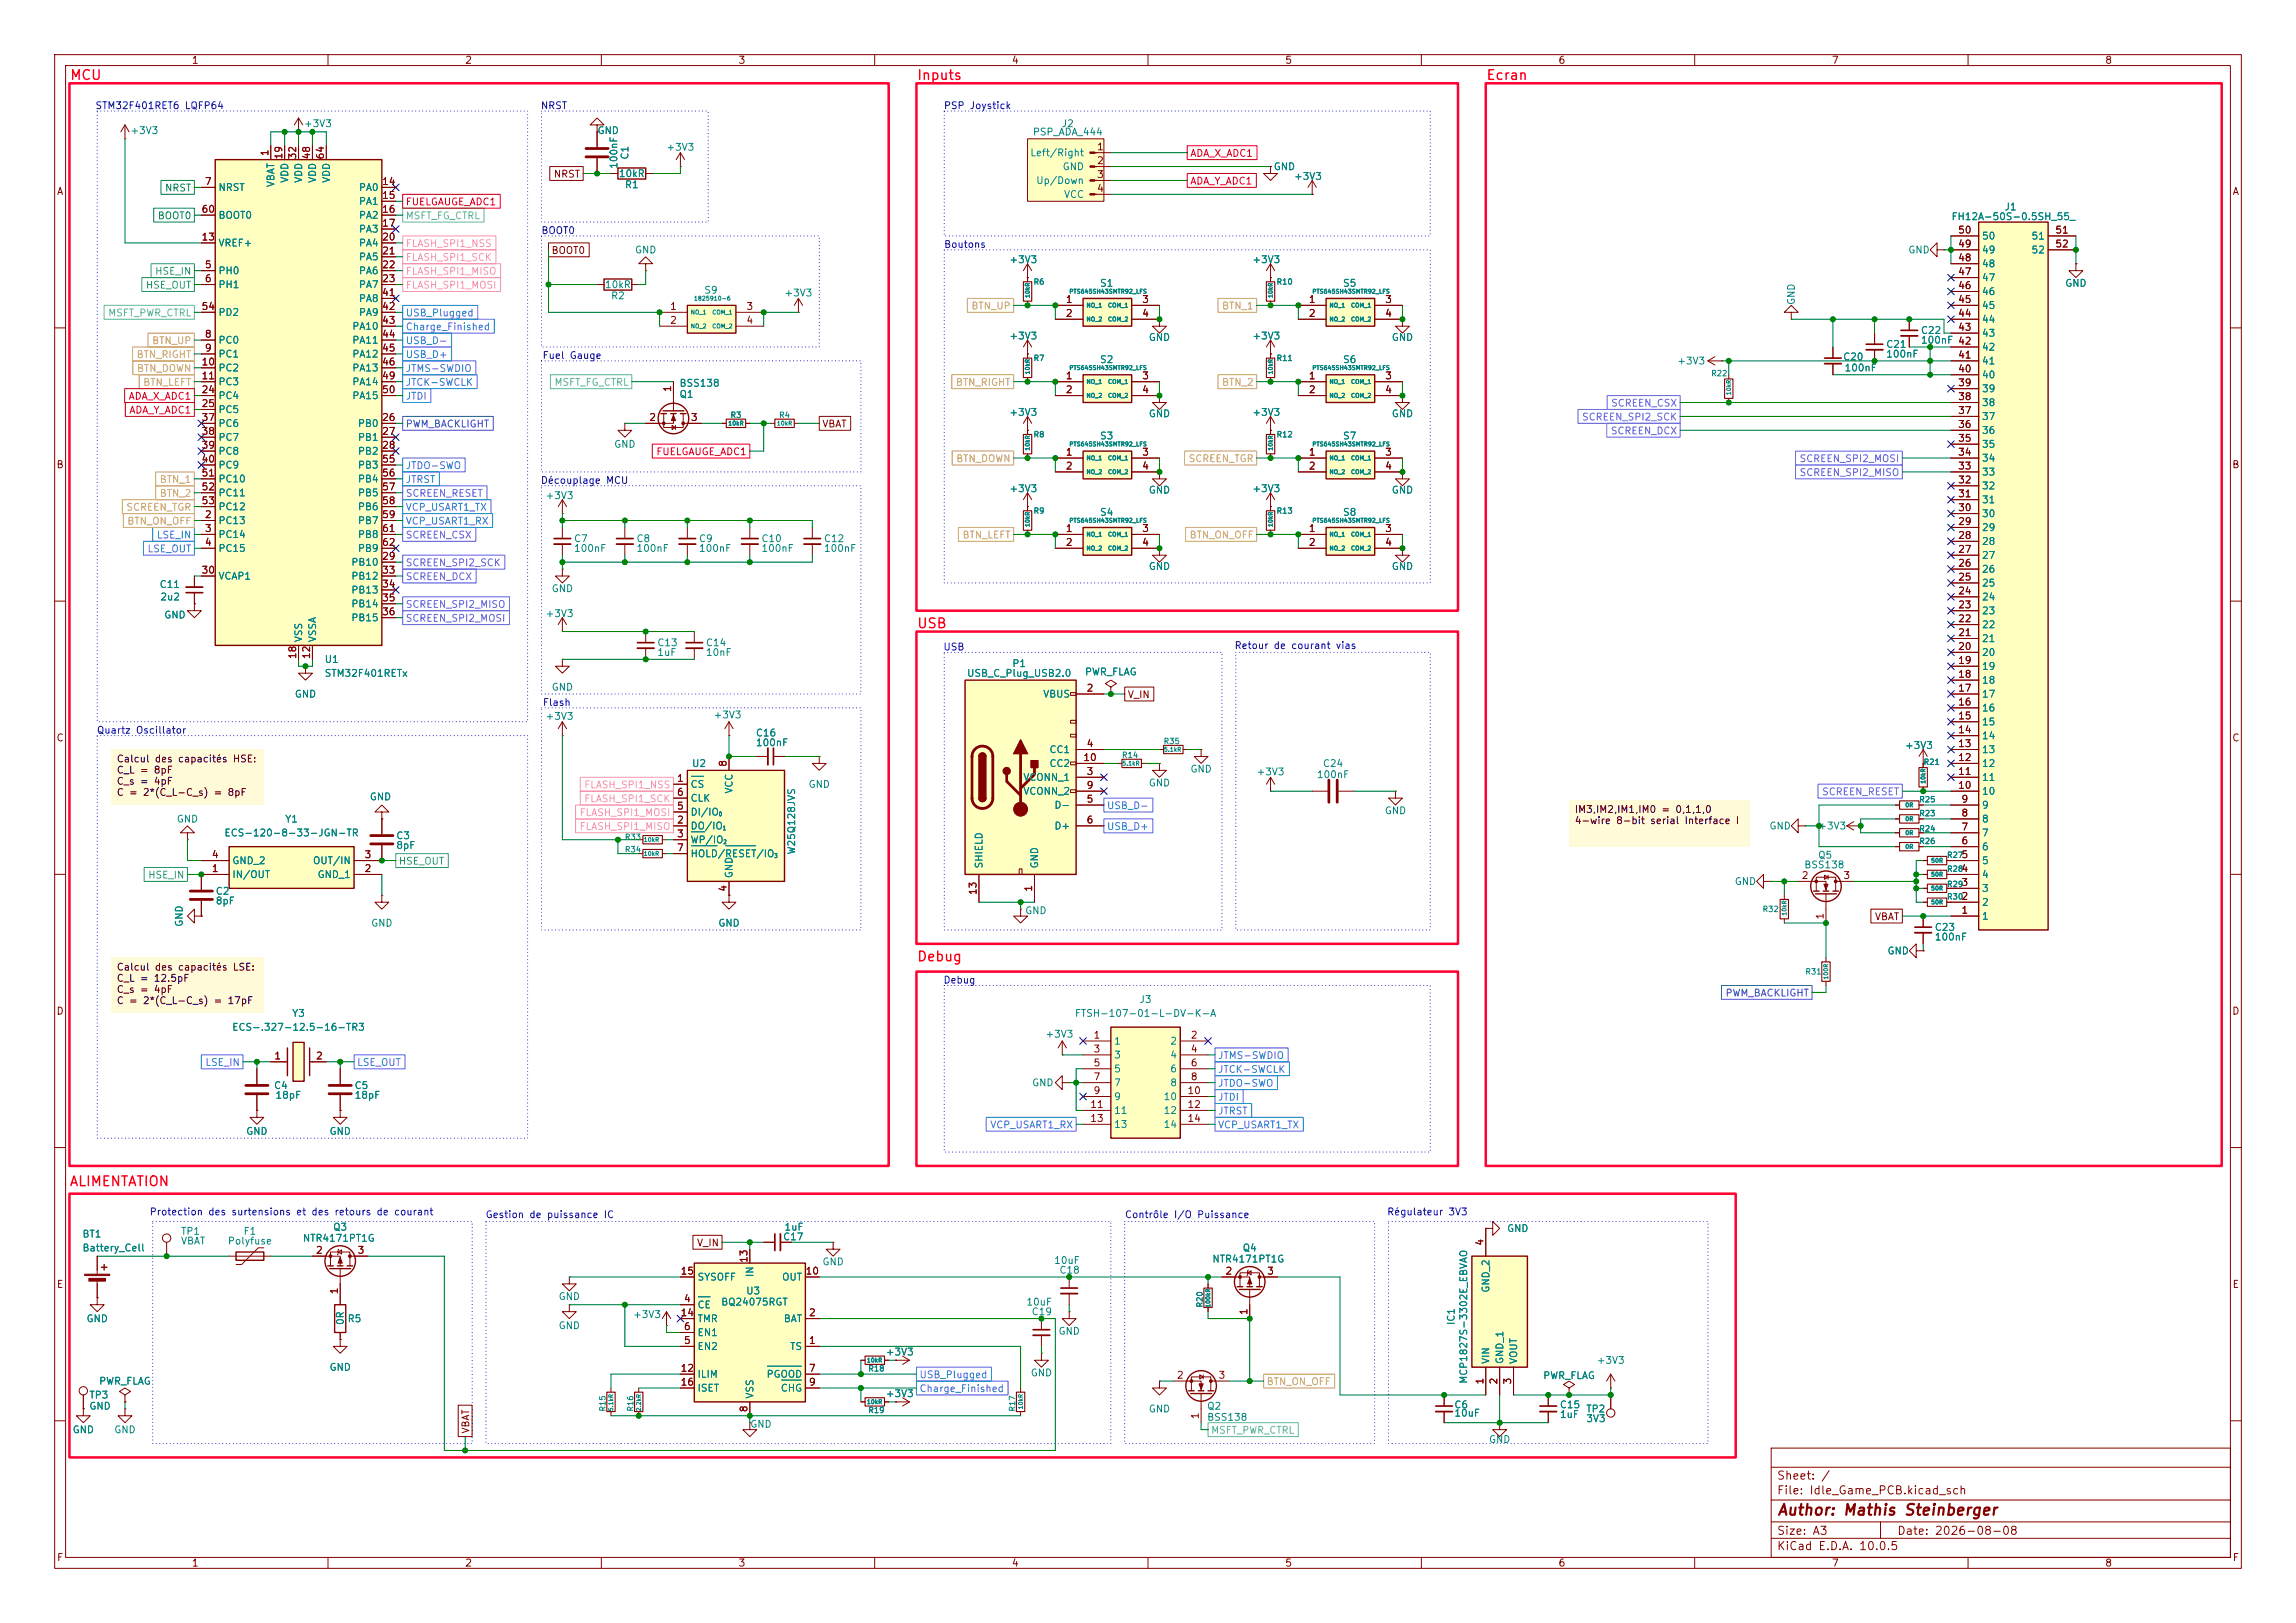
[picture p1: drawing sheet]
<svg xmlns="http://www.w3.org/2000/svg" width="420mm" height="297mm" viewBox="0 0 420 297" stroke-linecap="round" stroke-linejoin="round" font-family="sans-serif">
<defs><g id="words">
<text font-size="2" fill="#840000" x="325" y="277.8">Author: Mathis Steinberger</text>
<g font-size="1.8" fill="#f00">
<text x="12.7" y="15.1">MCU</text>
<text x="167.6" y="15.1">Inputs</text>
<text x="271.8" y="15.1">Ecran</text>
<text x="167.6" y="115.4">USB</text>
<text x="167.6" y="176.4">Debug</text>
<text x="12.6" y="217.5">ALIMENTATION</text>
</g>
<g font-size="1.5" fill="#840000">
<text x="324.9" y="273.8">File: Idle_Game_PCB.kicad_sch</text>
<text x="324.9" y="271.1">Sheet: /</text>
<text x="324.9" y="281.2">Size: A3</text>
<text x="346.9" y="281.2">Date: 2026-08-08</text>
<text x="324.9" y="284">KiCad E.D.A. 10.0.5</text>
</g>
<g font-size="1.3" fill="#840000">
<text x="35" y="12">1</text>
<text x="85" y="12">2</text>
<text x="135" y="12">3</text>
<text x="185" y="12">4</text>
<text x="235" y="12">5</text>
<text x="285" y="12">6</text>
<text x="335" y="12">7</text>
<text x="385" y="12">8</text>
<text x="49.4" y="28.7" transform="rotate(-90 49.4 28.7)">1</text>
<text x="51.9" y="29.3" transform="rotate(-90 51.9 29.3)">19</text>
<text x="54.5" y="29.3" transform="rotate(-90 54.5 29.3)">32</text>
<text x="57" y="29.3" transform="rotate(-90 57 29.3)">48</text>
<text x="59.6" y="29.3" transform="rotate(-90 59.6 29.3)">64</text>
<text x="200.6" y="27.8">1</text>
<text x="10.3" y="36">A</text>
<text x="37.4" y="34.2">7</text>
<text x="69.8" y="34.2">14</text>
<text x="101.2" y="32.8">NRST</text>
<text x="200.6" y="30.3">2</text>
<text x="200.6" y="32.9">3</text>
<text x="200.6" y="35.4">4</text>
<text x="408.3" y="36">A</text>
<text x="36.8" y="39.2">60</text>
<text x="69.8" y="36.7">15</text>
<text x="69.8" y="39.2">16</text>
<text x="69.8" y="41.8">17</text>
<text x="36.8" y="44.3">13</text>
<text x="69.8" y="44.3">20</text>
<text x="69.8" y="46.9">21</text>
<text x="100.8" y="46.8">BOOT0</text>
<text x="358.1" y="45.6">49</text>
<text x="358.1" y="43">50</text>
<text x="375.9" y="43">51</text>
<text x="375.9" y="45.6">52</text>
<text x="37.4" y="49.4">5</text>
<text x="37.4" y="51.9">6</text>
<text x="69.8" y="49.4">22</text>
<text x="69.8" y="51.9">23</text>
<text x="358.1" y="53.2">46</text>
<text x="358.1" y="50.7">47</text>
<text x="358.1" y="48.1">48</text>
<text x="36.8" y="57">54</text>
<text x="69.8" y="54.5">41</text>
<text x="69.8" y="57">42</text>
<text x="69.8" y="59.6">43</text>
<text x="122.5" y="57">1</text>
<text x="122.5" y="59.6">2</text>
<text x="136.4" y="57">3</text>
<text x="136.4" y="59.6">4</text>
<text x="194.8" y="55.7">1</text>
<text x="194.8" y="58.3">2</text>
<text x="208.8" y="55.7">3</text>
<text x="208.8" y="58.3">4</text>
<text x="239.3" y="55.7">1</text>
<text x="239.3" y="58.3">2</text>
<text x="253.3" y="55.7">3</text>
<text x="253.3" y="58.3">4</text>
<text x="358.1" y="58.3">44</text>
<text x="358.1" y="55.7">45</text>
<text x="37.4" y="62.1">8</text>
<text x="37.4" y="64.6">9</text>
<text x="69.8" y="62.1">44</text>
<text x="69.8" y="64.6">45</text>
<text x="358.1" y="65.9">41</text>
<text x="358.1" y="60.8">43</text>
<text x="36.8" y="67.2">10</text>
<text x="36.8" y="69.7">11</text>
<text x="69.8" y="67.2">46</text>
<text x="69.8" y="69.7">49</text>
<text x="123.1" y="71.9" transform="rotate(-90 123.1 71.9)">1</text>
<text x="194.8" y="69.7">1</text>
<text x="208.8" y="69.7">3</text>
<text x="239.3" y="69.7">1</text>
<text x="253.3" y="69.7">3</text>
<text x="358.1" y="71">39</text>
<text x="358.1" y="68.4">40</text>
<text x="36.8" y="72.3">24</text>
<text x="36.8" y="74.8">25</text>
<text x="36.8" y="77.3">37</text>
<text x="69.8" y="77.3">26</text>
<text x="69.8" y="72.3">50</text>
<text x="118.6" y="77.3">2</text>
<text x="126.3" y="77.3">3</text>
<text x="194.8" y="72.3">2</text>
<text x="208.8" y="72.3">4</text>
<text x="239.3" y="72.3">2</text>
<text x="253.3" y="72.3">4</text>
<text x="358.1" y="76.1">37</text>
<text x="358.1" y="73.5">38</text>
<text x="36.8" y="79.9">38</text>
<text x="36.8" y="82.4">39</text>
<text x="69.8" y="79.9">27</text>
<text x="69.8" y="82.4">28</text>
<text x="194.8" y="83.7">1</text>
<text x="208.8" y="83.7">3</text>
<text x="239.3" y="83.7">1</text>
<text x="253.3" y="83.7">3</text>
<text x="358.1" y="83.7">34</text>
<text x="358.1" y="81.1">35</text>
<text x="358.1" y="78.6">36</text>
<text x="10.2" y="86">B</text>
<text x="36.8" y="85">40</text>
<text x="36.8" y="87.5">51</text>
<text x="69.8" y="85">55</text>
<text x="69.8" y="87.5">56</text>
<text x="194.8" y="86.2">2</text>
<text x="208.8" y="86.2">4</text>
<text x="239.3" y="86.2">2</text>
<text x="253.3" y="86.2">4</text>
<text x="358.1" y="88.8">32</text>
<text x="358.1" y="86.2">33</text>
<text x="408.2" y="86">B</text>
<text x="36.8" y="90">52</text>
<text x="36.8" y="92.6">53</text>
<text x="37.4" y="95.1">2</text>
<text x="69.8" y="90">57</text>
<text x="69.8" y="92.6">58</text>
<text x="69.8" y="95.1">59</text>
<text x="358.1" y="93.8">30</text>
<text x="358.1" y="91.3">31</text>
<text x="37.4" y="97.7">3</text>
<text x="37.4" y="100.2">4</text>
<text x="69.8" y="97.7">61</text>
<text x="69.8" y="100.2">62</text>
<text x="194.8" y="97.7">1</text>
<text x="194.8" y="100.2">2</text>
<text x="208.8" y="97.7">3</text>
<text x="208.8" y="100.2">4</text>
<text x="239.3" y="97.7">1</text>
<text x="239.3" y="100.2">2</text>
<text x="253.3" y="97.7">3</text>
<text x="253.3" y="100.2">4</text>
<text x="358.1" y="101.5">27</text>
<text x="358.1" y="98.9">28</text>
<text x="358.1" y="96.4">29</text>
<text x="36.8" y="105.3">30</text>
<text x="69.8" y="102.7">29</text>
<text x="69.8" y="105.3">33</text>
<text x="69.8" y="107.8">34</text>
<text x="358.1" y="106.5">25</text>
<text x="358.1" y="104">26</text>
<text x="69.8" y="110.4">35</text>
<text x="69.8" y="112.9">36</text>
<text x="358.1" y="111.6">23</text>
<text x="358.1" y="109.1">24</text>
<text x="358.1" y="119.2">20</text>
<text x="358.1" y="116.7">21</text>
<text x="358.1" y="114.2">22</text>
<text x="54.5" y="120.7" transform="rotate(-90 54.5 120.7)">18</text>
<text x="57" y="120.7" transform="rotate(-90 57 120.7)">12</text>
<text x="358.1" y="124.3">18</text>
<text x="358.1" y="121.8">19</text>
<text x="198.7" y="126.9">2</text>
<text x="206.2" y="128.1">V_IN</text>
<text x="358.1" y="131.9">15</text>
<text x="358.1" y="129.4">16</text>
<text x="358.1" y="126.9">17</text>
<text x="10.2" y="136">C</text>
<text x="198.7" y="137">4</text>
<text x="358.1" y="137">13</text>
<text x="358.1" y="134.5">14</text>
<text x="408.2" y="136">C</text>
<text x="123.7" y="143.4">1</text>
<text x="133.2" y="140.4" transform="rotate(-90 133.2 140.4)">8</text>
<text x="198.1" y="139.6">10</text>
<text x="198.7" y="142.1">3</text>
<text x="358.1" y="142.1">11</text>
<text x="358.1" y="139.6">12</text>
<text x="123.7" y="148.5">5</text>
<text x="123.7" y="145.9">6</text>
<text x="198.7" y="147.2">5</text>
<text x="198.7" y="144.6">9</text>
<text x="358.1" y="144.6">10</text>
<text x="358.7" y="149.7">8</text>
<text x="358.7" y="147.2">9</text>
<text x="123.7" y="151">2</text>
<text x="123.7" y="153.5">3</text>
<text x="198.7" y="151">6</text>
<text x="358.7" y="154.8">6</text>
<text x="358.7" y="152.3">7</text>
<text x="38.6" y="159.9">1</text>
<text x="38.6" y="157.3">4</text>
<text x="66.6" y="159.9">2</text>
<text x="66.6" y="157.3">3</text>
<text x="123.7" y="156.1">7</text>
<text x="329.5" y="161.2">2</text>
<text x="337.1" y="161.2">3</text>
<text x="358.7" y="159.9">4</text>
<text x="358.7" y="157.3">5</text>
<text x="133.2" y="163.3" transform="rotate(-90 133.2 163.3)">4</text>
<text x="178.9" y="163.9" transform="rotate(-90 178.9 163.9)">13</text>
<text x="189.1" y="163.3" transform="rotate(-90 189.1 163.3)">1</text>
<text x="358.7" y="167.5">1</text>
<text x="358.7" y="165">2</text>
<text x="358.7" y="162.4">3</text>
<text x="333.9" y="168.4" transform="rotate(-90 333.9 168.4)">1</text>
<text x="342.9" y="168.7">VBAT</text>
<text x="10.2" y="186">D</text>
<text x="408.2" y="186">D</text>
<text x="199.9" y="190.4">1</text>
<text x="217.7" y="190.4">2</text>
<text x="50.1" y="194.2">1</text>
<text x="57.7" y="194.2">2</text>
<text x="199.9" y="192.9">3</text>
<text x="199.9" y="195.4">5</text>
<text x="199.9" y="198">7</text>
<text x="217.7" y="192.9">4</text>
<text x="217.7" y="195.4">6</text>
<text x="217.7" y="198">8</text>
<text x="199.3" y="203.1">11</text>
<text x="199.9" y="200.5">9</text>
<text x="217.1" y="200.5">10</text>
<text x="217.1" y="203.1">12</text>
<text x="199.3" y="205.6">13</text>
<text x="217.1" y="205.6">14</text>
<text x="57.7" y="229.7">2</text>
<text x="65.3" y="229.7">3</text>
<text x="124.4" y="233.5">15</text>
<text x="127.4" y="228.4">V_IN</text>
<text x="137" y="231.2" transform="rotate(-90 137 231.2)">13</text>
<text x="147.3" y="233.5">10</text>
<text x="224.1" y="233.5">2</text>
<text x="231.7" y="233.5">3</text>
<text x="271.6" y="228.1" transform="rotate(-90 271.6 228.1)">4</text>
<text x="10.3" y="236">E</text>
<text x="62.1" y="237" transform="rotate(-90 62.1 237)">1</text>
<text x="125" y="238.6">4</text>
<text x="408.3" y="236">E</text>
<text x="124.4" y="241.2">14</text>
<text x="125" y="243.7">6</text>
<text x="147.9" y="241.2">2</text>
<text x="228.5" y="240.8" transform="rotate(-90 228.5 240.8)">1</text>
<text x="124.4" y="251.3">12</text>
<text x="125" y="246.2">5</text>
<text x="147.9" y="246.2">1</text>
<text x="147.9" y="251.3">7</text>
<text x="124.4" y="253.9">16</text>
<text x="147.9" y="253.9">9</text>
<text x="215.2" y="252.6">2</text>
<text x="222.8" y="252.6">3</text>
<text x="271.6" y="253.5" transform="rotate(-90 271.6 253.5)">1</text>
<text x="274.2" y="253.5" transform="rotate(-90 274.2 253.5)">2</text>
<text x="276.7" y="253.5" transform="rotate(-90 276.7 253.5)">3</text>
<text x="86.1" y="262.4" transform="rotate(-90 86.1 262.4)">VBAT</text>
<text x="137" y="258.5" transform="rotate(-90 137 258.5)">8</text>
<text x="219.6" y="259.8" transform="rotate(-90 219.6 259.8)">1</text>
<text x="10.3" y="286">F</text>
<text x="35" y="287">1</text>
<text x="85" y="287">2</text>
<text x="135" y="287">3</text>
<text x="185" y="287">4</text>
<text x="235" y="287">5</text>
<text x="285" y="287">6</text>
<text x="335" y="287">7</text>
<text x="385" y="287">8</text>
<text x="408.3" y="286">F</text>
</g>
<g font-size="1.3" fill="#0000c2">
<text x="17.4" y="20.3">STM32F401RET6 LQFP64</text>
<text x="98.8" y="20.3">NRST</text>
<text x="172.6" y="20.3">PSP Joystick</text>
<text x="98.9" y="43.1">BOOT0</text>
<text x="172.6" y="45.7">Boutons</text>
<text x="99.1" y="66">Fuel Gauge</text>
<text x="98.8" y="88.9">Découplage MCU</text>
<text x="172.5" y="119.3">USB</text>
<text x="225.7" y="119.1">Retour de courant vias</text>
<text x="99.2" y="129.5">Flash</text>
<text x="17.6" y="134.6">Quartz Oscillator</text>
<text x="172.5" y="180.3">Debug</text>
<text x="27.3" y="222.7">Protection des surtensions et des retours de courant</text>
<text x="88.7" y="223.2">Gestion de puissance IC</text>
<text x="205.7" y="223.2">Contrôle I/O Puissance</text>
<text x="253.6" y="222.7">Régulateur 3V3</text>
</g>
<g font-size="1.3" fill="#008484">
<text x="55.5" y="23.6">+3V3</text>
<text x="194.1" y="23.6">J2</text>
<text x="23.7" y="24.8">+3V3</text>
<text x="109.2" y="24.8">GND</text>
<text x="115.3" y="29.3" transform="rotate(-90 115.3 29.3)">C1</text>
<text x="121.8" y="27.9">+3V3</text>
<text x="188.3" y="28.9">Left/Right</text>
<text x="188.8" y="25.1">PSP_ADA_444</text>
<text x="39.9" y="35.3">NRST</text>
<text x="50.5" y="34.4" transform="rotate(-90 50.5 34.4)">VBAT</text>
<text x="53" y="33.6" transform="rotate(-90 53 33.6)">VDD</text>
<text x="55.6" y="33.6" transform="rotate(-90 55.6 33.6)">VDD</text>
<text x="58.1" y="33.6" transform="rotate(-90 58.1 33.6)">VDD</text>
<text x="60.7" y="33.6" transform="rotate(-90 60.7 33.6)">VDD</text>
<text x="65.5" y="35.3">PA0</text>
<text x="113.1" y="32.7">10kR</text>
<text x="113.2" y="31" transform="rotate(-90 113.2 31)">100nF</text>
<text x="114.2" y="34.7">R1</text>
<text x="189.4" y="34">Up/Down</text>
<text x="194.3" y="31.4">GND</text>
<text x="232.9" y="31.4">GND</text>
<text x="236.6" y="33.2">+3V3</text>
<text x="39.9" y="40.3">BOOT0</text>
<text x="65.5" y="37.8">PA1</text>
<text x="65.5" y="40.3">PA2</text>
<text x="194.5" y="36.5">VCC</text>
<text x="356.9" y="40.6">FH12A-50S-0.5SH_55_</text>
<text x="366.6" y="38.8">J1</text>
<text x="39.9" y="45.4">VREF+</text>
<text x="65.5" y="42.9">PA3</text>
<text x="65.5" y="45.4">PA4</text>
<text x="65.5" y="48">PA5</text>
<text x="116" y="46.7">GND</text>
<text x="349" y="46.7">GND</text>
<text x="362.4" y="46.7">49</text>
<text x="362.4" y="44.1">50</text>
<text x="371.5" y="44.1">51</text>
<text x="371.5" y="46.7">52</text>
<text x="39.9" y="50.5">PH0</text>
<text x="39.9" y="53">PH1</text>
<text x="65.5" y="50.5">PA6</text>
<text x="65.5" y="53">PA7</text>
<text x="110.5" y="53">10kR</text>
<text x="184.5" y="48.5">+3V3</text>
<text x="201.1" y="52.8">S1</text>
<text x="229" y="48.5">+3V3</text>
<text x="245.6" y="52.8">S5</text>
<text x="362.4" y="51.8">47</text>
<text x="362.4" y="49.2">48</text>
<text x="377.7" y="52.8">GND</text>
<text x="39.9" y="58.1">PD2</text>
<text x="65.5" y="55.6">PA8</text>
<text x="65.5" y="58.1">PA9</text>
<text x="111.7" y="55.1">R2</text>
<text x="128.7" y="54">S9</text>
<text x="143.4" y="54.6">+3V3</text>
<text x="328.6" y="55.9" transform="rotate(-90 328.6 55.9)">GND</text>
<text x="362.4" y="59.4">44</text>
<text x="362.4" y="56.8">45</text>
<text x="362.4" y="54.3">46</text>
<text x="39.9" y="63.2">PC0</text>
<text x="39.9" y="65.7">PC1</text>
<text x="64.3" y="60.7">PA10</text>
<text x="64.3" y="63.2">PA11</text>
<text x="64.3" y="65.7">PA12</text>
<text x="184.5" y="62.4">+3V3</text>
<text x="210" y="62.7">GND</text>
<text x="229" y="62.4">+3V3</text>
<text x="254.5" y="62.7">GND</text>
<text x="344.9" y="64">C21</text>
<text x="344.9" y="65.7">100nF</text>
<text x="351.3" y="61.4">C22</text>
<text x="351.3" y="63.2">100nF 42</text>
<text x="362.4" y="64.5">42</text>
<text x="362.4" y="61.9">43</text>
<text x="39.9" y="68.3">PC2</text>
<text x="39.9" y="70.8">PC3</text>
<text x="64.3" y="68.3">PA13</text>
<text x="64.3" y="70.8">PA14</text>
<text x="124.2" y="71.1">BSS138</text>
<text x="201.1" y="66.7">S2</text>
<text x="245.6" y="66.7">S6</text>
<text x="306.7" y="67">+3V3</text>
<text x="337" y="66.2">C20</text>
<text x="337.3" y="68.3">100nF</text>
<text x="362.4" y="69.5">40</text>
<text x="362.4" y="67">41</text>
<text x="39.9" y="73.4">PC4</text>
<text x="39.9" y="75.9">PC5</text>
<text x="64.3" y="73.4">PA15</text>
<text x="124.2" y="73.1">Q1</text>
<text x="184.5" y="76.4">+3V3</text>
<text x="210" y="76.7">GND</text>
<text x="229" y="76.4">+3V3</text>
<text x="254.5" y="76.7">GND</text>
<text x="362.4" y="77.2">37</text>
<text x="362.4" y="74.6">38</text>
<text x="362.4" y="72.1">39</text>
<text x="39.9" y="78.4">PC6</text>
<text x="39.9" y="81">PC7</text>
<text x="39.9" y="83.5">PC8</text>
<text x="65.4" y="78.4">PB0</text>
<text x="65.4" y="81">PB1</text>
<text x="65.4" y="83.5">PB2</text>
<text x="112.2" y="82.2">GND</text>
<text x="201.1" y="80.7">S3</text>
<text x="245.6" y="80.7">S7</text>
<text x="362.4" y="82.2">35</text>
<text x="362.4" y="79.7">36</text>
<text x="39.9" y="86.1">PC9</text>
<text x="39.9" y="88.6">PC10</text>
<text x="65.4" y="86.1">PB3</text>
<text x="65.4" y="88.6">PB4</text>
<text x="362.4" y="89.9">32</text>
<text x="362.4" y="87.3">33</text>
<text x="362.4" y="84.8">34</text>
<text x="39.9" y="91.1">PC11</text>
<text x="39.9" y="93.7">PC12</text>
<text x="65.4" y="91.1">PB5</text>
<text x="65.4" y="93.7">PB6</text>
<text x="99.7" y="91.6">+3V3</text>
<text x="184.5" y="90.4">+3V3</text>
<text x="201.1" y="94.7">S4</text>
<text x="210" y="90.6">GND</text>
<text x="229" y="90.4">+3V3</text>
<text x="245.6" y="94.7">S8</text>
<text x="254.5" y="90.6">GND</text>
<text x="362.4" y="94.9">30</text>
<text x="362.4" y="92.4">31</text>
<text x="39.9" y="96.2">PC13</text>
<text x="39.9" y="98.8">PC14</text>
<text x="39.9" y="101.3">PC15</text>
<text x="65.4" y="96.2">PB7</text>
<text x="65.4" y="98.8">PB8</text>
<text x="65.4" y="101.3">PB9</text>
<text x="104.9" y="99.5">C7</text>
<text x="104.9" y="101.3">100nF</text>
<text x="116.3" y="99.5">C8</text>
<text x="116.3" y="101.3">100nF</text>
<text x="127.7" y="99.5">C9</text>
<text x="127.7" y="101.3">100nF</text>
<text x="139.2" y="99.5">C10</text>
<text x="139.2" y="101.3">100nF</text>
<text x="150.6" y="99.5">C12</text>
<text x="150.6" y="101.3">100nF</text>
<text x="362.4" y="100">28</text>
<text x="362.4" y="97.5">29</text>
<text x="29.1" y="107.9">C11</text>
<text x="39.9" y="106.4">VCAP1</text>
<text x="64.2" y="103.8">PB10</text>
<text x="64.2" y="106.4">PB12</text>
<text x="210" y="104.6">GND</text>
<text x="254.5" y="104.6">GND</text>
<text x="362.4" y="107.6">25</text>
<text x="362.4" y="105.1">26</text>
<text x="362.4" y="102.6">27</text>
<text x="29.2" y="110.2">2u2</text>
<text x="29.9" y="113.5">GND</text>
<text x="64.2" y="108.9">PB13</text>
<text x="64.2" y="111.5">PB14</text>
<text x="64.2" y="114">PB15</text>
<text x="99.7" y="113.2">+3V3</text>
<text x="100.8" y="108.7">GND</text>
<text x="362.4" y="112.7">23</text>
<text x="362.4" y="110.2">24</text>
<text x="55.6" y="117.6" transform="rotate(-90 55.6 117.6)">VSS</text>
<text x="58.1" y="117.6" transform="rotate(-90 58.1 117.6)">VSSA</text>
<text x="120.1" y="118.6">C13</text>
<text x="129" y="118.6">C14</text>
<text x="362.4" y="117.8">21</text>
<text x="362.4" y="115.3">22</text>
<text x="59.3" y="121.6">U1</text>
<text x="59.3" y="124.2">STM32F401RETx</text>
<text x="120.1" y="120.3">1uF</text>
<text x="129" y="120.3">10nF</text>
<text x="176.8" y="124.2">USB_C_Plug_USB2.0</text>
<text x="185.1" y="122.4">P1</text>
<text x="198.4" y="123.9">PWR_FLAG</text>
<text x="362.4" y="125.4">18</text>
<text x="362.4" y="122.9">19</text>
<text x="362.4" y="120.3">20</text>
<text x="53.8" y="128">GND</text>
<text x="100.8" y="126.7">GND</text>
<text x="130.4" y="131.8">+3V3</text>
<text x="190.7" y="128">VBUS</text>
<text x="362.4" y="130.5">16</text>
<text x="362.4" y="128">17</text>
<text x="99.7" y="132">+3V3</text>
<text x="138.2" y="135.1">C16</text>
<text x="138.2" y="136.9">100nF</text>
<text x="348.4" y="137.4">+3V3</text>
<text x="362.4" y="135.6">14</text>
<text x="362.4" y="133">15</text>
<text x="126.5" y="140.7">U2</text>
<text x="187.1" y="143.2">VCONN_1</text>
<text x="191.9" y="138.1">CC1</text>
<text x="191.9" y="140.7">CC2</text>
<text x="217.6" y="141.7">GND</text>
<text x="229.7" y="142.2">+3V3</text>
<text x="240.8" y="142.7">100nF</text>
<text x="241.9" y="140.7">C24</text>
<text x="362.4" y="143.2">11</text>
<text x="362.4" y="140.7">12</text>
<text x="362.4" y="138.1">13</text>
<text x="67.5" y="146.8">GND</text>
<text x="126.2" y="144.5">CS</text>
<text x="126.2" y="149.6">DI/IO</text>
<text x="126.2" y="147">CLK</text>
<text x="134.3" y="145.3" transform="rotate(-90 134.3 145.3)">VCC</text>
<text x="147.8" y="144.5">GND</text>
<text x="187.1" y="145.7">VCONN_2</text>
<text x="192.8" y="148.3">D-</text>
<text x="210" y="144.2">GND</text>
<text x="253.2" y="149.3">GND</text>
<text x="362.4" y="148.3">9</text>
<text x="362.4" y="145.7">10</text>
<text x="32.2" y="150.8">GND</text>
<text x="40.9" y="153.4">ECS-120-8-33-JGN-TR</text>
<text x="52.1" y="150.8">Y1</text>
<text x="72.4" y="153.9">C3</text>
<text x="72.4" y="155.6">8pF</text>
<text x="126.2" y="152.1">DO/IO</text>
<text x="126.2" y="154.6">WP/IO</text>
<text x="192.8" y="152.1">D+</text>
<text x="323.6" y="152.1">GND</text>
<text x="332.5" y="152.1">+3V3</text>
<text x="362.4" y="155.9">6</text>
<text x="362.4" y="153.4">7</text>
<text x="362.4" y="150.8">8</text>
<text x="42.4" y="161">IN/OUT</text>
<text x="42.4" y="158.4">GND_2</text>
<text x="57.1" y="158.4">OUT/IN</text>
<text x="58" y="161">GND_1</text>
<text x="126.2" y="157.2">HOLD/RESET/IO</text>
<text x="134.3" y="160.8" transform="rotate(-90 134.3 160.8)">GND</text>
<text x="145.7" y="156.5" transform="rotate(-90 145.7 156.5)">W25Q128JVS</text>
<text x="180" y="159" transform="rotate(-90 180 159)">SHIELD</text>
<text x="190.2" y="159" transform="rotate(-90 190.2 159)">GND</text>
<text x="329.9" y="159.2">BSS138</text>
<text x="332.5" y="157.4">Q5</text>
<text x="362.4" y="161">4</text>
<text x="362.4" y="158.4">5</text>
<text x="39.4" y="164">C2</text>
<text x="39.4" y="165.8">8pF</text>
<text x="187.4" y="167.6">GND</text>
<text x="317.2" y="162.3">GND</text>
<text x="362.4" y="166.1">2</text>
<text x="362.4" y="163.5">3</text>
<text x="33.7" y="169.7" transform="rotate(-90 33.7 169.7)">GND</text>
<text x="67.8" y="169.9">GND</text>
<text x="131.3" y="169.9">GND</text>
<text x="353.8" y="170.6">C23</text>
<text x="353.8" y="172.4">100nF</text>
<text x="362.4" y="168.6">1</text>
<text x="345.2" y="175">GND</text>
<text x="208.3" y="183.8">J3</text>
<text x="42.4" y="188.9">ECS-.327-12.5-16-TR3</text>
<text x="53.3" y="186.4">Y3</text>
<text x="191.1" y="190.2">+3V3</text>
<text x="196.5" y="186.4">FTSH-107-01-L-DV-K-A</text>
<text x="203.7" y="191.5">1</text>
<text x="214" y="191.5">2</text>
<text x="203.7" y="194">3</text>
<text x="203.7" y="196.5">5</text>
<text x="214" y="194">4</text>
<text x="214" y="196.5">6</text>
<text x="50" y="199.6">C4</text>
<text x="50.3" y="201.4">18pF</text>
<text x="64.8" y="199.6">C5</text>
<text x="64.8" y="201.4">18pF</text>
<text x="188.7" y="199.1">GND</text>
<text x="203.7" y="199.1">7</text>
<text x="203.7" y="201.6">9</text>
<text x="212.7" y="201.6">10</text>
<text x="214" y="199.1">8</text>
<text x="44.9" y="208">GND</text>
<text x="60.2" y="208">GND</text>
<text x="203.7" y="204.2">11</text>
<text x="203.7" y="206.7">13</text>
<text x="212.7" y="204.2">12</text>
<text x="212.7" y="206.7">14</text>
<text x="15" y="226.8">BT1</text>
<text x="33" y="226.3">TP1</text>
<text x="44.4" y="226.3">F1</text>
<text x="55.3" y="227.5">NTR4171PT1G</text>
<text x="60.8" y="225.5">Q3</text>
<text x="143.1" y="227.3">C17</text>
<text x="143.4" y="225.5">1uF</text>
<text x="275.6" y="225.8">GND</text>
<text x="15" y="229.3">Battery_Cell</text>
<text x="33" y="228">VBAT</text>
<text x="41.6" y="228">Polyfuse</text>
<text x="138.1" y="233.8" transform="rotate(-90 138.1 233.8)">IN</text>
<text x="150.3" y="231.8">GND</text>
<text x="192.7" y="231.6">10uF</text>
<text x="193.7" y="233.4">C18</text>
<text x="221.7" y="231.3">NTR4171PT1G</text>
<text x="227.2" y="229.3">Q4</text>
<text x="102.1" y="238.2">GND</text>
<text x="127.5" y="239.7">CE</text>
<text x="127.5" y="234.6">SYSOFF</text>
<text x="131.8" y="239.2">BQ24075RGT</text>
<text x="136.4" y="237.2">U3</text>
<text x="143" y="234.6">OUT</text>
<text x="187.6" y="239.2">10uF</text>
<text x="272.7" y="236.7" transform="rotate(-90 272.7 236.7)">GND_2</text>
<text x="15.7" y="242.3">GND</text>
<text x="63.2" y="242.6" transform="rotate(-90 63.2 242.6)">0R</text>
<text x="63.5" y="242.3">R5</text>
<text x="102.1" y="243.5">GND</text>
<text x="115.7" y="241.5">+3V3</text>
<text x="127.5" y="244.8">EN1</text>
<text x="127.5" y="242.3">TMR</text>
<text x="143.3" y="242.3">BAT</text>
<text x="188.6" y="241">C19</text>
<text x="193.5" y="244.5">GND</text>
<text x="266.4" y="242.6" transform="rotate(-90 266.4 242.6)">IC1</text>
<text x="60.2" y="251.2">GND</text>
<text x="127.5" y="247.3">EN2</text>
<text x="144.4" y="247.3">TS</text>
<text x="161.9" y="248.4">+3V3</text>
<text x="272.7" y="249.7" transform="rotate(-90 272.7 249.7)">VIN</text>
<text x="275.3" y="249.7" transform="rotate(-90 275.3 249.7)">GND_1</text>
<text x="277.8" y="249.7" transform="rotate(-90 277.8 249.7)">VOUT</text>
<text x="292" y="249.9">+3V3</text>
<text x="16.2" y="256.2">TP3</text>
<text x="18" y="253.7">PWR_FLAG</text>
<text x="127.5" y="252.4">ILIM</text>
<text x="127.5" y="255">ISET</text>
<text x="138.1" y="256.1" transform="rotate(-90 138.1 256.1)">VSS</text>
<text x="140.1" y="252.4">PGOOD</text>
<text x="142.7" y="255">CHG</text>
<text x="161.9" y="256">+3V3</text>
<text x="188.4" y="252.2">GND</text>
<text x="268.7" y="253.3" transform="rotate(-90 268.7 253.3)">MCP1827S-3302E_EBVAO</text>
<text x="282.2" y="252.7">PWR_FLAG</text>
<text x="13.2" y="262.6">GND</text>
<text x="16.2" y="258.3">GND</text>
<text x="20.8" y="262.6">GND</text>
<text x="137.1" y="261.6">GND</text>
<text x="210" y="258.8">GND</text>
<text x="220.7" y="258.3">Q2</text>
<text x="220.7" y="260.3">BSS138</text>
<text x="265.9" y="258">C6</text>
<text x="265.9" y="259.5">10uF</text>
<text x="285.2" y="258">C15</text>
<text x="285.2" y="259.8">1uF</text>
<text x="290.1" y="258.8">TP2</text>
<text x="290.1" y="260.6">3V3</text>
<text x="272.3" y="264.4">GND</text>
</g>
<g font-size="1.3" fill="#cb0018">
<text x="217.6" y="29">ADA_X_ADC1</text>
<text x="217.6" y="34.1">ADA_Y_ADC1</text>
<text x="74.1" y="37.9">FUELGAUGE_ADC1</text>
<text x="23.4" y="73.4">ADA_X_ADC1</text>
<text x="23.5" y="76">ADA_Y_ADC1</text>
<text x="119.9" y="83.6">FUELGAUGE_ADC1</text>
</g>
<g font-size="1.3" fill="#266534">
<text x="30.1" y="35.3">NRST</text>
<text x="28.7" y="40.4">BOOT0</text>
</g>
<g font-size="1.3" fill="#5ad07d">
<text x="74.1" y="40.4">MSFT_FG_CTRL</text>
<text x="19.7" y="58.2">MSFT_PWR_CTRL</text>
<text x="101.3" y="70.9">MSFT_FG_CTRL</text>
<text x="221.4" y="262.7">MSFT_PWR_CTRL</text>
</g>
<g font-size="1.3" fill="#ff88b8">
<text x="74.1" y="45.5">FLASH_SPI1_NSS</text>
<text x="74.1" y="53.1">FLASH_SPI1_MOSI</text>
<text x="74.1" y="48">FLASH_SPI1_SCK</text>
<text x="74.1" y="50.6">FLASH_SPI1_MISO</text>
<text x="105.9" y="149.6">FLASH_SPI1_MOSI</text>
<text x="106.8" y="147.1">FLASH_SPI1_SCK</text>
<text x="106.8" y="144.6">FLASH_SPI1_NSS</text>
<text x="105.9" y="152.2">FLASH_SPI1_MISO</text>
</g>
<g font-size="1.3" fill="#50a342">
<text x="26.6" y="53.1">HSE_OUT</text>
<text x="28.3" y="50.6">HSE_IN</text>
<text x="27" y="161.1">HSE_IN</text>
<text x="72.8" y="158.5">HSE_OUT</text>
</g>
<g font-size="1.3" fill="#1d92ff">
<text x="74.1" y="58.2">USB_Plugged</text>
<text x="74.1" y="60.7">Charge_Finished</text>
<text x="74.1" y="65.8">USB_D+</text>
<text x="74.1" y="63.3">USB_D-</text>
<text x="74.1" y="70.9">JTCK-SWCLK</text>
<text x="74.1" y="68.4">JTMS-SWDIO</text>
<text x="74.1" y="73.4">JTDI</text>
<text x="74.1" y="86.1">JTDO-SWO</text>
<text x="74.1" y="88.7">JTRST</text>
<text x="74.1" y="93.8">VCP_USART1_TX</text>
<text x="26.9" y="101.4">LSE_OUT</text>
<text x="28.6" y="98.8">LSE_IN</text>
<text x="74.1" y="96.3">VCP_USART1_RX</text>
<text x="202.4" y="148.4">USB_D-</text>
<text x="202.4" y="152.2">USB_D+</text>
<text x="37.5" y="195.4">LSE_IN</text>
<text x="65.2" y="195.4">LSE_OUT</text>
<text x="222.7" y="194.1">JTMS-SWDIO</text>
<text x="222.7" y="196.6">JTCK-SWCLK</text>
<text x="222.7" y="199.2">JTDO-SWO</text>
<text x="222.7" y="201.7">JTDI</text>
<text x="181" y="206.8">VCP_USART1_RX</text>
<text x="222.7" y="204.3">JTRST</text>
<text x="222.7" y="206.8">VCP_USART1_TX</text>
<text x="168.1" y="252.5">USB_Plugged</text>
<text x="168.1" y="255.1">Charge_Finished</text>
</g>
<g font-size="1.3" fill="#cbab48">
<text x="177.6" y="56.9">BTN_UP</text>
<text x="223.4" y="56.9">BTN_1</text>
<text x="24.9" y="65.8">BTN_RIGHT</text>
<text x="27.7" y="63.3">BTN_UP</text>
<text x="24.9" y="68.4">BTN_DOWN</text>
<text x="26.1" y="70.9">BTN_LEFT</text>
<text x="174.7" y="70.9">BTN_RIGHT</text>
<text x="223.4" y="70.9">BTN_2</text>
<text x="29.1" y="88.7">BTN_1</text>
<text x="174.8" y="84.9">BTN_DOWN</text>
<text x="217.3" y="84.9">SCREEN_TGR</text>
<text x="23" y="93.8">SCREEN_TGR</text>
<text x="29.1" y="91.2">BTN_2</text>
<text x="23.2" y="96.3">BTN_ON_OFF</text>
<text x="175.9" y="98.8">BTN_LEFT</text>
<text x="217.5" y="98.8">BTN_ON_OFF</text>
<text x="231.6" y="253.8">BTN_ON_OFF</text>
</g>
<g font-size="1.3" fill="#5955ff">
<text x="289.3" y="77.3">SCREEN_SPI2_SCK</text>
<text x="294.6" y="74.7">SCREEN_CSX</text>
<text x="294.5" y="79.8">SCREEN_DCX</text>
<text x="329.1" y="87.4">SCREEN_SPI2_MISO</text>
<text x="329.1" y="84.9">SCREEN_SPI2_MOSI</text>
<text x="74.1" y="91.2">SCREEN_RESET</text>
<text x="74.1" y="98.8">SCREEN_CSX</text>
<text x="74.1" y="103.9">SCREEN_SPI2_SCK</text>
<text x="74.1" y="106.5">SCREEN_DCX</text>
<text x="74.1" y="111.5">SCREEN_SPI2_MISO</text>
<text x="74.1" y="114.1">SCREEN_SPI2_MOSI</text>
<text x="333.2" y="145.8">SCREEN_RESET</text>
</g>
<g font-size="1.3" fill="#2346cb">
<text x="74.1" y="78.5">PWM_BACKLIGHT</text>
<text x="315.5" y="182.7">PWM_BACKLIGHT</text>
</g>
<text font-size="1.3" fill="#890006" x="150.3" y="78.5">VBAT</text>
<g font-size="1.3">
<text x="21.2" y="139.8">Calcul des capacités HSE:</text>
<text x="21.2" y="141.9">C_L = 8pF</text>
<text x="21.2" y="143.9">C_s = 4pF</text>
<text x="21.2" y="146">C = 2*(C_L-C_s) = 8pF</text>
<text x="287.9" y="149.1">IM3,IM2,IM1,IM0 = 0,1,1,0</text>
<text x="287.9" y="151.1">4-wire 8-bit serial Interface I</text>
<text x="21.2" y="177.9">Calcul des capacités LSE:</text>
<text x="21.2" y="180">C_L = 12.5pF</text>
<text x="21.2" y="182">C_s = 4pF</text>
<text x="21.2" y="184.1">C = 2*(C_L-C_s) = 17pF</text>
</g>
<g font-size="1" fill="#008484">
<text x="189" y="52.3">R6</text>
<text x="233.4" y="52.3">R10</text>
<text x="189" y="66.3">R7</text>
<text x="233.4" y="66.3">R11</text>
<text x="312.9" y="69.1">R22</text>
<text x="133.5" y="76.7">R3</text>
<text x="142.4" y="76.7">R4</text>
<text x="189" y="80.3">R8</text>
<text x="233.4" y="80.3">R12</text>
<text x="189" y="94.2">R9</text>
<text x="233.4" y="94.2">R13</text>
<text x="212.8" y="136.4">R35</text>
<text x="205.1" y="138.9">R14</text>
<text x="351.8" y="140.2">R21</text>
<text x="351" y="147.1">R25</text>
<text x="351" y="149.6">R23</text>
<text x="114.2" y="153.9">R33</text>
<text x="351" y="152.4">R24</text>
<text x="351" y="154.7">R26</text>
<text x="114.2" y="156.2">R34</text>
<text x="356.1" y="159.8">R28</text>
<text x="356.1" y="157.2">R27</text>
<text x="322.3" y="167.1">R32</text>
<text x="356.1" y="164.9">R30</text>
<text x="356.1" y="162.6">R29</text>
<text x="330.1" y="178.6">R31</text>
<text x="220.2" y="239.4" transform="rotate(-90 220.2 239.4)">R20</text>
<text x="158.7" y="251.2">R18</text>
<text x="111" y="258.4" transform="rotate(-90 111 258.4)">R15</text>
<text x="116.1" y="258.4" transform="rotate(-90 116.1 258.4)">R16</text>
<text x="158.7" y="258.8">R19</text>
<text x="185.9" y="258.4" transform="rotate(-90 185.9 258.4)">R17</text>
</g>
<g font-size=".8" fill="#008484">
<text x="195.5" y="53.9">PTS645SH43SMTR92_LFS</text>
<text x="240" y="53.9">PTS645SH43SMTR92_LFS</text>
<text x="126.3" y="57.7">NO_1</text>
<text x="126.9" y="55.2">1825910-6</text>
<text x="130.2" y="57.7">COM_1</text>
<text x="188.5" y="54.6" transform="rotate(-90 188.5 54.6)">10kR</text>
<text x="198.7" y="56.5">NO_1</text>
<text x="198.7" y="59">NO_2</text>
<text x="202.6" y="56.5">COM_1</text>
<text x="202.6" y="59">COM_2</text>
<text x="233" y="54.6" transform="rotate(-90 233 54.6)">10kR</text>
<text x="243.1" y="56.5">NO_1</text>
<text x="243.1" y="59">NO_2</text>
<text x="247" y="56.5">COM_1</text>
<text x="247" y="59">COM_2</text>
<text x="126.3" y="60.3">NO_2</text>
<text x="130.2" y="60.3">COM_2</text>
<text x="188.5" y="68.6" transform="rotate(-90 188.5 68.6)">10kR</text>
<text x="195.5" y="67.9">PTS645SH43SMTR92_LFS</text>
<text x="198.7" y="70.4">NO_1</text>
<text x="202.6" y="70.4">COM_1</text>
<text x="233" y="68.6" transform="rotate(-90 233 68.6)">10kR</text>
<text x="240" y="67.9">PTS645SH43SMTR92_LFS</text>
<text x="243.1" y="70.4">NO_1</text>
<text x="247" y="70.4">COM_1</text>
<text x="198.7" y="73">NO_2</text>
<text x="202.6" y="73">COM_2</text>
<text x="243.1" y="73">NO_2</text>
<text x="247" y="73">COM_2</text>
<text x="316.8" y="72.4" transform="rotate(-90 316.8 72.4)">10kR</text>
<text x="133.1" y="78">10kR</text>
<text x="142" y="78">10kR</text>
<text x="188.5" y="82.6" transform="rotate(-90 188.5 82.6)">10kR</text>
<text x="195.5" y="81.9">PTS645SH43SMTR92_LFS</text>
<text x="233" y="82.6" transform="rotate(-90 233 82.6)">10kR</text>
<text x="240" y="81.9">PTS645SH43SMTR92_LFS</text>
<text x="198.7" y="84.4">NO_1</text>
<text x="198.7" y="86.9">NO_2</text>
<text x="202.6" y="84.4">COM_1</text>
<text x="202.6" y="86.9">COM_2</text>
<text x="243.1" y="84.4">NO_1</text>
<text x="243.1" y="86.9">NO_2</text>
<text x="247" y="84.4">COM_1</text>
<text x="247" y="86.9">COM_2</text>
<text x="195.5" y="95.8">PTS645SH43SMTR92_LFS</text>
<text x="240" y="95.8">PTS645SH43SMTR92_LFS</text>
<text x="188.5" y="96.5" transform="rotate(-90 188.5 96.5)">10kR</text>
<text x="198.7" y="98.4">NO_1</text>
<text x="198.7" y="100.9">NO_2</text>
<text x="202.6" y="98.4">COM_1</text>
<text x="202.6" y="100.9">COM_2</text>
<text x="233" y="96.5" transform="rotate(-90 233 96.5)">10kR</text>
<text x="243.1" y="98.4">NO_1</text>
<text x="243.1" y="100.9">NO_2</text>
<text x="247" y="98.4">COM_1</text>
<text x="247" y="100.9">COM_2</text>
<text x="212.8" y="137.7">5.1kR</text>
<text x="205.2" y="140.3">5.1kR</text>
<text x="352.4" y="143.5" transform="rotate(-90 352.4 143.5)">10kR</text>
<text x="131.4" y="149.6">0</text>
<text x="348.4" y="147.9">0R</text>
<text x="117.7" y="154.2">10kR</text>
<text x="132.1" y="152.1">1</text>
<text x="132.3" y="154.6">2</text>
<text x="348.4" y="150.4">0R</text>
<text x="348.4" y="153">0R</text>
<text x="348.4" y="155.5">0R</text>
<text x="117.7" y="156.8">10kR</text>
<text x="141.6" y="157.2">3</text>
<text x="353.1" y="160.6">50R</text>
<text x="353.1" y="158.1">50R</text>
<text x="327" y="167.6" transform="rotate(-90 327 167.6)">10kR</text>
<text x="353.1" y="165.7">50R</text>
<text x="353.1" y="163.1">50R</text>
<text x="334.6" y="179.3" transform="rotate(-90 334.6 179.3)">100R</text>
<text x="221.6" y="239.4" transform="rotate(-90 221.6 239.4)">100kR</text>
<text x="158.5" y="249.5">10kR</text>
<text x="158.5" y="257.1">10kR</text>
<text x="187.3" y="258" transform="rotate(-90 187.3 258)">10kR</text>
<text x="112.3" y="258.4" transform="rotate(-90 112.3 258.4)">5.1kR</text>
<text x="117.4" y="258.4" transform="rotate(-90 117.4 258.4)">2.2kR</text>
</g>
</g></defs>
<g fill="none" stroke="#840000" stroke-width=".18">
<path d="M10 10h400v277h-400zM12 12h396v273h-396zM60 10v2M110 10v2M160 10v2M210 10v2M260 10v2M310 10v2M360 10v2M10 60h2M408 60h2M10 110h2"/>
<path d="M408 110h2M10 160h2M408 160h2M10 210h2M408 210h2M10 260h2M324 265h84v20h-84zM344 278.5v3M408 260h2M408 278.5h-84M408 274.5h-84M408 268.5h-84"/>
<path d="M60 285v2M110 285v2M160 285v2M210 285v2M260 285v2M310 285v2M360 285v2M408 281.5h-84"/>
</g>
<g fill="#fffad7">
<path d="M287 146.4h33v8.5h-33z"/>
<path d="M20.3 137.2h28v10.1h-28z"/>
<path d="M20.3 175.3h28v10.1h-28z"/>
</g>
<g fill="none" stroke="#840000" stroke-width=".18">
<path d="M327.7 57.2h1.2l-1.2-1.3-1.3 1.3h1.3v1.2M327.7 58.4h.1M114.3 77.5v1.2h1.3l-1.3 1.3-1.3-1.3h1.3M114.3 77.5h.1M312.4 66l1.3 .8M312.4 66h2.6M313.7 65.3l-1.3 .7M315 66h.1M335.3 63.5v2M335.3 66.5v2.1M35.6 110.5v1.3h1.2l-1.2 1.2-1.3-1.2h1.3M35.6 110.5h.1"/>
<path d="M203.2 125.7l1-.6-1-.6-1 .6 1 .6v1.3M203.2 127h.1M212.1 139.7v1.3h1.3l-1.3 1.2-1.3-1.2h1.3M212.1 139.7h.1M212.1 137.2h.8M216.4 137.2h.8M219.7 137.2v1.2h1.3l-1.3 1.3-1.3-1.3h1.3M219.7 137.2h.1M232.4 144.8h.1M232.4 142.2l-.8 1.3M232.4 142.2l.8 1.3M232.4 142.2v2.6"/>
<path d="M186.7 166.4v1.2h1.3l-1.3 1.3-1.3-1.3h1.3M186.7 166.4h.1M62.2 195.6v2.8M62.2 200.4v2.8"/>
</g>
<path d="M60.2 198.6h4.1M60.2 200.2h4.1" fill="none" stroke="#840000" stroke-width=".51"/>
<path d="M212.9 136.4h3.5v1.5h-3.5z" fill="none" stroke="#840000" stroke-width=".2"/>
<path d="M333.8 65.5h3" fill="none" stroke="#840000" stroke-width=".3"/>
<path d="M333.8 66.5h3" fill="none" stroke="#840000" stroke-width=".33"/>
<path d="M176.5 124.5h20.3v35.5h-20.3z" fill="#ffffc2"/>
<g fill="none" stroke="#840000" stroke-width=".18">
<path d="M212.1 100.3v1.3h1.3l-1.3 1.3-1.3-1.3h1.3M212.1 100.3h.1M195.8 126.7h1v.6h-1zM195.8 131.8h1v.5h-1zM195.8 134.4h1v.5h-1zM195.8 139.4h1v.6h-1zM196.8 127h5.1M196.8 137.2h5.1M196.8 139.7h5.1M186.4 159h.5v1h-.5zM195.8 144.5h1v.5h-1zM196.8 142.2h5.1"/>
<path d="M196.8 147.3h5.1M196.8 151.1h5.1M196.8 144.8h5.1M179.1 160v5.1M189.2 160v5.1"/>
</g>
<path d="M176.5 124.5h20.3v35.5h-20.3zM179.1 138.4a.64 .64 0 0 1 .6-.6 .64 .64 0 0 1 .6 .6M179.1 146.1a.64 .64 0 0 0 .6 .6 .64 .64 0 0 0 .6-.6" fill="none" stroke="#840000" stroke-width=".25"/>
<path d="M178.4 137.1a1.9 1.9 0 0 1 2-.4 1.9 1.9 0 0 1 1.2 1.7v7.7a1.91 1.91 0 0 1-1.9 1.8 1.91 1.91 0 0 1-1.9-1.8v-7.8l.2-.7zM186.7 137.9v10.2M184.1 141.7v1.3l2.6 2.5M189.2 140.5v1.2l-2.5 2.6" fill="none" stroke="#840000" stroke-width=".51"/>
<g fill="#840000" stroke="#840000" stroke-width=".25">
<path d="M179.1 138.4h1.2v7.7h-1.2z"/>
<path d="M179.3 138a.64 .64 0 0 1 .6-.2 .64 .64 0 0 1 .4 .6h-1.2z"/>
<path d="M179.1 146.1h1.2a.64 .64 0 0 1-.6 .6 .64 .64 0 0 1-.6-.6z"/>
<path d="M186.7 135.4l1.3 2.5h-2.6z"/>
<path d="M188.6 139.2h1.3v1.3h-1.3z"/>
<circle cx="184.1" cy="141.1" r=".63"/>
</g>
<circle cx="186.7" cy="148.1" r="1.27" fill="#840000" stroke="#840000" stroke-width=".18"/>
<path d="M198.1 96.5h8.9v5.1h-8.9z" fill="#ffffc2"/>
<path d="M198.1 96.5h8.9v5.1h-8.9z" fill="none" stroke="#840000" stroke-width=".25"/>
<path d="M193 97.8h5.1M207 97.8h5.1M193 100.3h5.1M207 100.3h5.1" fill="none" stroke="#840000" stroke-width=".18"/>
<path d="M198.1 68.6h8.9v5.1h-8.9z" fill="#ffffc2"/>
<path d="M198.1 68.6h8.9v5.1h-8.9z" fill="none" stroke="#840000" stroke-width=".25"/>
<g fill="none" stroke="#840000" stroke-width=".18">
<path d="M354.3 45.7v-1.2l-1.2 1.2 1.2 1.3v-1.3h1.3M355.6 45.7h.1M193 69.9h5.1M193 72.4h5.1M207 69.9h5.1M207 72.4h5.1M316.2 68.6v.7M316.2 72.9v.8M342.9 61v2M342.9 64v2M256.5 86.4v1.2h1.3l-1.3 1.3-1.2-1.3h1.2M256.5 86.4h.1"/>
<path d="M195.6 233.7v2M195.6 236.7v2.1M186.7 254v.8M186.7 258.3v.8M190.5 247.6v1.3h1.3l-1.3 1.3-1.3-1.3h1.3M190.5 247.6h.1M190.5 241.3v2M190.5 244.3v2.1M195.6 240v1.3h1.2l-1.2 1.3-1.3-1.3h1.3M195.6 240h.1"/>
</g>
<path d="M315.5 69.3h1.5v3.6h-1.5zM185.9 254.8h1.6v3.5h-1.6z" fill="none" stroke="#840000" stroke-width=".2"/>
<path d="M341.4 63h3M194.1 235.7h3M189 243.3h3" fill="none" stroke="#840000" stroke-width=".3"/>
<path d="M341.4 64h3M194.1 236.7h3M189 244.3h3" fill="none" stroke="#840000" stroke-width=".33"/>
<path d="M242.6 82.6h8.9v5h-8.9z" fill="#ffffc2"/>
<path d="M242.6 82.6h8.9v5h-8.9z" fill="none" stroke="#840000" stroke-width=".25"/>
<path d="M237.5 83.8h5.1M237.5 86.4h5.1M251.5 83.8h5M251.5 86.4h5" fill="none" stroke="#840000" stroke-width=".18"/>
<path d="M242.6 96.5h8.9v5.1h-8.9z" fill="#ffffc2"/>
<path d="M242.6 96.5h8.9v5.1h-8.9z" fill="none" stroke="#840000" stroke-width=".25"/>
<path d="M237.5 97.8h5.1M251.5 97.8h5M237.5 100.3h5.1M251.5 100.3h5M256.5 100.3v1.3h1.3l-1.3 1.3-1.2-1.3h1.2M256.5 100.3h.1" fill="none" stroke="#840000" stroke-width=".18"/>
<path d="M242.6 68.6h8.9v5.1h-8.9z" fill="#ffffc2"/>
<path d="M242.6 68.6h8.9v5.1h-8.9z" fill="none" stroke="#840000" stroke-width=".25"/>
<path d="M240 35.6h.1M240 33l-.7 1.3M240 33l.8 1.3M240 33v2.6M256.5 58.4v1.3h1.3l-1.3 1.3-1.2-1.3h1.2M256.5 58.4h.1M237.5 69.9h5.1M237.5 72.4h5.1M251.5 69.9h5M251.5 72.4h5" fill="none" stroke="#840000" stroke-width=".18"/>
<path d="M242.6 54.6h8.9v5.1h-8.9z" fill="#ffffc2"/>
<path d="M242.6 54.6h8.9v5.1h-8.9z" fill="none" stroke="#840000" stroke-width=".25"/>
<path d="M237.5 55.9h5.1M237.5 58.4h5.1M251.5 55.9h5M251.5 58.4h5M256.5 72.4v1.3h1.3l-1.3 1.2-1.2-1.2h1.2M256.5 72.4h.1" fill="none" stroke="#840000" stroke-width=".18"/>
<path d="M203.2 188h12.7v20.3h-12.7z" fill="#ffffc2"/>
<g fill="none" stroke="#840000" stroke-width=".25">
<path d="M203.2 188h12.7v20.3h-12.7zM217.4 254.5h1M217.8 255h3.8M219.2 254.5h1M221 254.5h1"/>
<circle cx="219.7" cy="253.6" r="2.79"/>
</g>
<g fill="none" stroke="#840000" stroke-width=".18">
<path d="M194.3 198.1v-1.2l-1.3 1.2 1.3 1.3v-1.3h1.3M194.3 193h.1M194.3 190.5l-.8 1.3M194.3 190.5l.8 1.3M194.3 190.5v2.5M195.6 198.1h.1M198.1 190.5h5.1M198.1 193h5.1M198.1 195.6h5.1M198.1 198.1h5.1M215.9 190.5h5.1M215.9 193h5.1"/>
<path d="M215.9 195.6h5.1M215.9 198.1h5.1M198.1 200.7h5.1M198.1 203.2h5.1M198.1 205.7h5.1M215.9 200.7h5.1M215.9 203.2h5.1M215.9 205.7h5.1M221 234.9v.8M221 239.3v.7M271.8 224.8h1.2v-1.3l1.3 1.3-1.3 1.3v-1.3M271.8 224.8h.1"/>
<path d="M212.1 252.7v1.3h1.3l-1.3 1.3-1.3-1.3h1.3M212.1 252.7h.1M214.6 252.7h5.1v1.8M217.9 254.5v-2.5h3.6v2.5M219.5 251.6l.6 .4-.6 .3zM219.7 255v5.3M220.1 251.6v.7M221.5 252.7h3.3M264.2 255.3v2M264.2 258.3v2M283.2 255.3v2M283.2 258.3v2"/>
<path d="M287 254l1-.6-1-.7-1 .7 1 .6v1.3M287 255.3h.1M294.6 254h.1M294.6 251.5l-.7 1.2M294.6 251.5l.8 1.2M294.6 251.5v2.5M294.6 255.3v2.5"/>
<circle cx="294.6" cy="258.6" r=".76"/>
</g>
<path d="M220.2 235.7h1.5v3.6h-1.5z" fill="none" stroke="#840000" stroke-width=".2"/>
<g fill="#840000" stroke="#840000" stroke-width=".18">
<path d="M219.3 253.2h.8l-.4 1.1z"/>
<circle cx="221.5" cy="252.7" r=".25"/>
<circle cx="217.9" cy="252.7" r=".25"/>
</g>
<path d="M262.6 257.3h3.1M281.7 257.3h3" fill="none" stroke="#840000" stroke-width=".3"/>
<path d="M262.6 258.3h3.1M281.7 258.3h3" fill="none" stroke="#840000" stroke-width=".33"/>
<path d="M269.2 229.9h10.2v20.3h-10.2z" fill="#ffffc2"/>
<g fill="none" stroke="#840000" stroke-width=".25">
<path d="M226.3 235.5h1M226.7 236h3.8M228.1 235.5h1M229.9 235.5h1M269.2 229.9h10.2v20.3h-10.2z"/>
<circle cx="228.6" cy="234.6" r="2.79"/>
</g>
<g fill="none" stroke="#840000" stroke-width=".18">
<path d="M188 78.7h.1M188 76.2l-.8 1.3M188 76.2l.7 1.3M188 76.2v3.3M232.4 78.7h.1M232.4 76.2v3.3M232.4 76.2l-.8 1.3M232.4 76.2l.8 1.3M188 92.7h.1M188 83.1v.7M188 90.2v2.5M188 90.2l-.8 1.2"/>
<path d="M188 90.2l.7 1.2M212.1 86.4v1.2h1.3l-1.3 1.3-1.3-1.3h1.3M212.1 86.4h.1M232.4 92.7h.1M232.4 83.1v.7M232.4 90.2v3.3M232.4 97v.8M232.4 90.2l-.8 1.2M232.4 90.2l.8 1.2M223.5 233.7h5.1v1.8M226.8 235.5v-2.6h3.6v2.6M228.2 232.9l.7-.4v.8z"/>
<path d="M228.3 232.4l-.1 .1v.8l-.1 .1M228.6 236v5.3M230.4 233.7h3.3M271.8 224.8v5.1M271.8 250.2v5.1M274.3 250.2v5.1M276.9 250.2v5.1"/>
</g>
<g fill="#840000" stroke="#840000" stroke-width=".18">
<path d="M228.6 233.9l.4 1h-.8z"/>
<circle cx="230.4" cy="233.7" r=".25"/>
<circle cx="226.8" cy="233.7" r=".25"/>
</g>
<path d="M187.2 79.5h1.5v3.6h-1.5zM231.6 79.5h1.6v3.6h-1.6zM231.6 93.5h1.6v3.5h-1.6z" fill="none" stroke="#840000" stroke-width=".2"/>
<path d="M198.1 82.6h8.9v5h-8.9z" fill="#ffffc2"/>
<path d="M198.1 82.6h8.9v5h-8.9z" fill="none" stroke="#840000" stroke-width=".25"/>
<g fill="none" stroke="#840000" stroke-width=".18">
<path d="M212.1 58.4v1.3h1.3l-1.3 1.3-1.3-1.3h1.3M212.1 58.4h.1M188 64.8h.1M188 62.2v3.3M188 69.1v.8M188 62.2l-.8 1.3M188 62.2l.7 1.3M212.1 72.4v1.3h1.3l-1.3 1.2-1.3-1.2h1.3M212.1 72.4h.1M188 92.7v.8M188 97v.8M193 83.8h5.1"/>
<path d="M193 86.4h5.1M207 83.8h5.1M207 86.4h5.1M240 144.8h2.8M244.9 144.8h2.7M255.3 144.8v1.3h1.2l-1.2 1.2-1.3-1.2h1.3M255.3 144.8h.1M322.6 161.3v-1.3l-1.3 1.3 1.3 1.3v-1.3h1.2M323.8 161.3h.1"/>
</g>
<path d="M243.1 142.7v4.1M244.6 142.7v4.1" fill="none" stroke="#840000" stroke-width=".51"/>
<path d="M187.2 65.5h1.5v3.6h-1.5zM187.2 93.5h1.5v3.5h-1.5z" fill="none" stroke="#840000" stroke-width=".2"/>
<path d="M198.1 54.6h8.9v5.1h-8.9z" fill="#ffffc2"/>
<g fill="none" stroke="#840000" stroke-width=".25">
<path d="M198.1 54.6h8.9v5.1h-8.9zM331.7 163.1h1M332.1 163.6h3.8M333.5 163.1h1M335.3 163.1h1"/>
<circle cx="334" cy="162.2" r="2.79"/>
</g>
<g fill="none" stroke="#840000" stroke-width=".18">
<path d="M232.4 30.5v1.3h1.3l-1.3 1.2-1.3-1.2h1.3M232.4 30.5h.1M188 50.8v.8M188 55.1v.8M193 55.9h5.1M193 58.4h5.1M207 55.9h5.1M207 58.4h5.1M232.4 50.8h.1M232.4 48.3v3.3M232.4 55.1v.8M232.4 48.3l-.8 1.2"/>
<path d="M232.4 48.3l.8 1.2M232.4 64.8h.1M232.4 62.2v3.3M232.4 69.1v.8M232.4 62.2l-.8 1.3M232.4 62.2l.8 1.3M326.4 163.8v.8M326.4 168.1v.8M328.9 161.3h5.1v1.8M332.2 163.1v-2.6h3.6v2.6M333.8 160.1l.6 .4-.6 .4zM334 163.6v5.3"/>
<path d="M334.4 160.1v.8M335.8 161.3h3.3"/>
</g>
<path d="M187.2 51.6h1.5v3.5h-1.5zM231.6 51.6h1.6v3.5h-1.6zM231.6 65.5h1.6v3.6h-1.6zM325.6 164.6h1.6v3.5h-1.6z" fill="none" stroke="#840000" stroke-width=".2"/>
<g fill="#840000" stroke="#840000" stroke-width=".18">
<path d="M333.6 161.8h.8l-.4 1z"/>
<circle cx="335.8" cy="161.3" r=".25"/>
<circle cx="332.2" cy="161.3" r=".25"/>
</g>
<path d="M188 25.4h13.9v11.4h-13.9z" fill="#ffffc2"/>
<g fill="none" stroke="#840000" stroke-width=".18">
<path d="M188 25.4h13.9v11.4h-13.9zM199.4 27.9h3.8M199.4 30.5h3.8M199.4 33h3.8M199.4 35.6h3.8M109.2 52.1h1.3M115.6 52.1h1.2M118.1 48.3h1.3l-1.3-1.3-1.3 1.3h1.3v1.2M118.1 49.5h.1M188 50.8h.1M188 48.3l-.8 1.2M188 48.3l.7 1.2"/>
<path d="M188 48.3v2.5"/>
</g>
<g fill="#840000" stroke="#840000" stroke-width=".18">
<path d="M199.4 27.8h.9v.3h-.9z"/>
<path d="M199.4 30.4h.9v.2h-.9z"/>
<path d="M199.4 32.9h.9v.2h-.9z"/>
<path d="M199.4 35.4h.9v.3h-.9z"/>
</g>
<path d="M110.5 51.1h5.1v2h-5.1z" fill="none" stroke="#840000" stroke-width=".25"/>
<path d="M125.7 55.9h8.9v5.1h-8.9z" fill="#ffffc2"/>
<g fill="none" stroke="#840000" stroke-width=".25">
<path d="M113 30.7h5.1v2.1h-5.1zM125.7 55.9h8.9v5.1h-8.9zM120.9 75.7h1M121.3 75.2h3.8M122.7 75.7h1M124.5 75.7h1"/>
<circle cx="123.2" cy="76.6" r="2.79"/>
</g>
<g fill="none" stroke="#840000" stroke-width=".18">
<path d="M109.2 22.9h1.3l-1.3-1.3-1.3 1.3h1.3v1.2M109.2 24.1h.1M109.2 24.1v2.8M109.2 29v2.8M111.8 31.8h1.2M118.1 31.8h1.3M124.5 30.5h.1M124.5 27.9l-.8 1.3M124.5 27.9l.7 1.3M124.5 27.9v2.6M120.6 57.2h5.1M120.6 59.7h5.1"/>
<path d="M134.6 57.2h5.1M134.6 59.7h5.1M146 57.2h.1M146 54.6l-.7 1.3M146 54.6l.8 1.3M146 54.6v2.6M121.4 75.7v2.5h3.6v-2.5M122.9 77.9l.7 .3-.7 .4zM123.2 75.7v1.8h-5.1M123.2 69.9v5.3M123.6 77.9v.7M125 77.5h3.3"/>
<path d="M132.1 77.5h.7M136.4 77.5h.8M141 77.5h.7M145.3 77.5h.7M102.9 94h.1M102.9 91.4l-.8 1.3M102.9 91.4l.7 1.3M102.9 91.4v2.6M102.9 96.5v2.1M102.9 99.6v2M114.3 96.5v2.1M114.3 99.6v2"/>
<path d="M125.7 96.5v2.1M125.7 99.6v2M137.2 96.5v2.1M137.2 99.6v2M148.6 96.5v2.1M148.6 99.6v2M69.8 148.6h1.3l-1.3-1.3-1.2 1.3h1.2v1.3M69.8 149.9h.1M328.9 151.1v-1.2l-1.2 1.2 1.2 1.3v-1.3h1.3M330.2 151.1h.1M337.8 151.1l1.3 .8M337.8 151.1h2.6"/>
<path d="M339.1 150.4l-1.3 .7M340.4 151.1h.1M350.5 174v-1.3l-1.3 1.3 1.3 1.3v-1.3h1.3M351.8 174h.1M22.9 257.8v1.3h1.2l-1.2 1.2-1.3-1.2h1.3M22.9 257.8h.1"/>
</g>
<path d="M132.8 76.7h3.6v1.5h-3.6zM141.7 76.7h3.6v1.5h-3.6z" fill="none" stroke="#840000" stroke-width=".2"/>
<g fill="#840000" stroke="#840000" stroke-width=".18">
<path d="M123.2 75.9l.4 1.1h-.8z"/>
<circle cx="125" cy="77.5" r=".25"/>
<circle cx="121.4" cy="77.5" r=".25"/>
</g>
<path d="M101.3 98.6h3.1M112.8 98.6h3M124.2 98.6h3.1M135.6 98.6h3.1M147.1 98.6h3" fill="none" stroke="#840000" stroke-width=".3"/>
<path d="M101.3 99.6h3.1M112.8 99.6h3M124.2 99.6h3.1M135.6 99.6h3.1M147.1 99.6h3" fill="none" stroke="#840000" stroke-width=".33"/>
<path d="M107.2 27.2h4.1M107.2 28.7h4.1" fill="none" stroke="#840000" stroke-width=".51"/>
<path d="M41.9 154.9h22.9v7.7h-22.9z" fill="#ffffc2"/>
<path d="M41.9 154.9h22.9v7.7h-22.9z" fill="none" stroke="#840000" stroke-width=".25"/>
<g fill="none" stroke="#840000" stroke-width=".18">
<path d="M55.9 121.9v1.3h1.2l-1.2 1.3-1.3-1.3h1.3M55.9 121.9h.1M102.9 120.7v1.2h1.2l-1.2 1.3-1.3-1.3h1.3M102.9 120.7h.1M102.9 134.6h.1M102.9 132.1l-.8 1.3M102.9 132.1l.7 1.3M102.9 132.1v2.5M36.8 157.5h5.1M69.8 154.7v2.8h-5M69.8 149.9v2.8M116.8 156.2h.8"/>
<path d="M116.8 153.7h.8M121.2 156.2h.7M121.2 153.7h.7M36.8 164.8v2.8M41.9 160h-5.1v2.8M64.8 160h5M69.8 163.8v1.3h1.3l-1.3 1.3-1.2-1.3h1.2M69.8 163.8h.1"/>
</g>
<path d="M67.8 154.4h4.1M67.8 152.9h4.1M34.8 163.1h4.1M34.8 164.6h4.1" fill="none" stroke="#840000" stroke-width=".51"/>
<path d="M117.6 155.4h3.6v1.6h-3.6zM117.6 152.9h3.6v1.5h-3.6z" fill="none" stroke="#840000" stroke-width=".2"/>
<path d="M53.6 190.8h2v7.1h-2z" fill="#ffffc2"/>
<path d="M52.1 194.3h.5M52.6 191.8v5.1M53.6 190.8h2v7.1h-2zM56.6 194.3h.5M56.6 191.8v5.1" fill="none" stroke="#840000" stroke-width=".25"/>
<g fill="none" stroke="#840000" stroke-width=".18">
<path d="M22.9 25.4h.1M22.9 22.9l-.8 1.2M22.9 22.9l.7 1.2M22.9 22.9v2.5M54.6 24.1h.1M54.6 21.6l-.8 1.3M54.6 21.6l.8 1.3M54.6 21.6v2.5M35.6 105.4v2M35.6 108.5v2M204.5 139.7h.7M208.8 139.7h.7"/>
<path d="M34.3 152.4h1.3l-1.3-1.3-1.3 1.3h1.3v1.3M34.3 153.7h.1M35.6 167.6v-1.2l-1.3 1.2 1.3 1.3v-1.3h1.2M36.8 167.6h.1M47 195.6v2.8M49.5 194.3h2.6M57.1 194.3h2.6M47 203.2v1.3h1.3l-1.3 1.2-1.3-1.2h1.3M47 203.2h.1M47 200.4v2.8M62.2 203.2v1.3h1.3l-1.3 1.2-1.2-1.2h1.2M62.2 203.2h.1"/>
</g>
<path d="M205.2 138.9h3.6v1.6h-3.6z" fill="none" stroke="#840000" stroke-width=".2"/>
<path d="M34 108.5h3.1" fill="none" stroke="#840000" stroke-width=".3"/>
<path d="M34 107.4h3.1" fill="none" stroke="#840000" stroke-width=".33"/>
<path d="M45 198.6h4M45 200.2h4" fill="none" stroke="#840000" stroke-width=".51"/>
<path d="M39.4 29.2h30.4v88.9h-30.4z" fill="#ffffc2"/>
<path d="M39.4 29.2h30.4v88.9h-30.4z" fill="none" stroke="#840000" stroke-width=".25"/>
<g fill="none" stroke="#840000" stroke-width=".18">
<path d="M36.8 34.3h2.6M36.8 39.4h2.6M49.5 26.7v2.5M52.1 26.7v2.5M54.6 26.7v2.5M57.1 26.7v2.5M59.7 26.7v2.5M69.8 34.3h2.6M69.8 36.8h2.6M69.8 39.4h2.6M36.8 49.5h2.6M36.8 52.1h2.6"/>
<path d="M36.8 44.5h2.6M36.8 57.2h2.6M69.8 49.5h2.6M69.8 52.1h2.6M69.8 44.5h2.6M69.8 41.9h2.6M69.8 47h2.6M69.8 54.6h2.6M69.8 57.2h2.6M69.8 59.7h2.6M36.8 62.2h2.6M36.8 64.8h2.6"/>
<path d="M36.8 67.3h2.6M36.8 69.9h2.6M36.8 72.4h2.6M36.8 74.9h2.6M36.8 77.5h2.6M69.8 62.2h2.6M69.8 64.8h2.6M69.8 67.3h2.6M69.8 69.9h2.6M69.8 72.4h2.6M69.8 77.5h2.6M36.8 95.3h2.6"/>
<path d="M36.8 97.8h2.6M36.8 80h2.6M36.8 82.6h2.6M36.8 85.1h2.6M36.8 87.6h2.6M36.8 90.2h2.6M36.8 92.7h2.6M69.8 95.3h2.6M69.8 97.8h2.6M69.8 80h2.6M69.8 82.6h2.6M69.8 85.1h2.6"/>
<path d="M69.8 87.6h2.6M69.8 90.2h2.6M69.8 92.7h2.6M36.8 100.3h2.6M36.8 105.4h2.6M54.6 118.1v2.6M57.1 118.1v2.6M69.8 100.3h2.6M69.8 102.9h2.6M69.8 105.4h2.6M69.8 108h2.6M69.8 110.5h2.6"/>
<path d="M69.8 113h2.6M102.9 104.1v1.3h1.2l-1.2 1.3-1.3-1.3h1.3M102.9 104.1h.1M102.9 115.6h.1M102.9 113l-.8 1.3M102.9 113l.7 1.3M102.9 113v2.6M118.1 115.6v2M118.1 118.6v2.1M127 115.6v2M127 118.6v2.1M138.4 138.4h2.1"/>
<path d="M141.5 138.4h2M149.9 138.4v1.3h1.2l-1.2 1.3-1.3-1.3h1.3M149.9 138.4h.1M351.8 139.7h.1M351.8 137.2l-.8 1.2M351.8 137.2l.8 1.2M351.8 137.2v3.3M346.7 147.3h.8M346.7 149.9h.8M351 147.3h.8M351 149.9h.8M351.8 144v.8"/>
</g>
<path d="M347.5 146.6h3.5v1.5h-3.5zM347.5 149.1h3.5v1.5h-3.5zM351 140.5h1.6v3.5h-1.6z" fill="none" stroke="#840000" stroke-width=".2"/>
<path d="M116.6 117.6h3M125.5 117.6h3M141.5 136.9v3.1" fill="none" stroke="#840000" stroke-width=".3"/>
<path d="M116.6 118.6h3M125.5 118.6h3M140.5 136.9v3.1" fill="none" stroke="#840000" stroke-width=".33"/>
<path d="M125.7 141h17.8v20.3h-17.8z" fill="#ffffc2"/>
<path d="M125.7 141h17.8v20.3h-17.8z" fill="none" stroke="#840000" stroke-width=".25"/>
<g fill="none" stroke="#840000" stroke-width=".18">
<path d="M349.2 58.4v2.1M349.2 61.5v2M133.3 134.6h.1M133.3 132.1v2.5M133.3 138.4v2.6M133.3 132.1l-.7 1.3M133.3 132.1l.8 1.3M123.2 143.5h2.5M123.2 151.1h2.5M123.2 153.7h2.5M123.2 148.6h2.5M123.2 146.1h2.5"/>
<path d="M123.2 156.2h2.5M133.3 163.8v1.3h1.3l-1.3 1.3-1.2-1.3h1.2M133.3 163.8h.1M133.3 161.3v2.5M116.8 254v.8M116.8 258.3v.8M121.9 242.6h.1M121.9 240l-.7 1.3M121.9 240l.8 1.3M121.9 240v2.6"/>
</g>
<path d="M126.5 142.1h2.2M126.5 152.2h2.4M126.5 154.8h4.7M132.8 154.8h5.4" fill="none" stroke="#008484" stroke-width=".18"/>
<path d="M116.1 254.8h1.5v3.5h-1.5z" fill="none" stroke="#840000" stroke-width=".2"/>
<path d="M347.7 60.5h3.1" fill="none" stroke="#840000" stroke-width=".3"/>
<path d="M347.7 61.5h3.1" fill="none" stroke="#840000" stroke-width=".33"/>
<path d="M361.9 40.6h12.7v129.6h-12.7z" fill="#ffffc2"/>
<path d="M361.9 40.6h12.7v129.6h-12.7z" fill="none" stroke="#840000" stroke-width=".25"/>
<g fill="none" stroke="#840000" stroke-width=".18">
<path d="M356.9 58.4h5M356.9 55.9h5M356.9 53.3h5M356.9 50.8h5M356.9 48.3h5M356.9 45.7h5M356.9 43.2h5M374.6 45.7h5.1M374.6 43.2h5.1M379.7 48.3v1.2h1.3l-1.3 1.3-1.2-1.3h1.2M379.7 48.3h.1M356.9 78.7h5"/>
<path d="M356.9 76.2h5M356.9 73.7h5M356.9 71.1h5M356.9 68.6h5M356.9 66h5M356.9 63.5h5M356.9 61h5M356.9 99.1h5M356.9 96.5h5M356.9 94h5M356.9 91.4h5M356.9 88.9h5"/>
<path d="M356.9 86.4h5M356.9 83.8h5M356.9 81.3h5M356.9 119.4h5M356.9 116.8h5M356.9 114.3h5M356.9 111.8h5M356.9 109.2h5M356.9 106.7h5M356.9 104.1h5M356.9 101.6h5M356.9 139.7h5"/>
<path d="M356.9 137.2h5M356.9 134.6h5M356.9 132.1h5M356.9 129.5h5M356.9 127h5M356.9 124.5h5M356.9 121.9h5M346.7 154.9h.8M346.7 152.4h.8M351 154.9h.8M351 152.4h.8M351.8 157.5h.8"/>
<path d="M356.1 157.5h5.8M356.9 154.9h5M356.9 152.4h5M356.9 149.9h5M356.9 147.3h5M356.9 144.8h5M356.9 142.2h5M334 175.3v.7M334 179.6v.7M351.8 165.1h.8M351.8 162.6h.8M351.8 160h.8"/>
<path d="M351.8 167.6v2.1M351.8 170.7v2M356.1 165.1h5.8M356.1 162.6h5.8M356.1 160h5.8M356.9 167.6h5M152.4 227.3v1.3h1.3l-1.3 1.3-1.3-1.3h1.3M152.4 227.3h.1"/>
</g>
<path d="M350.3 169.7h3" fill="none" stroke="#840000" stroke-width=".3"/>
<path d="M350.3 170.7h3" fill="none" stroke="#840000" stroke-width=".33"/>
<path d="M347.5 151.6h3.5v1.6h-3.5zM347.5 154.2h3.5v1.5h-3.5zM352.6 159.3h3.5v1.5h-3.5zM352.6 156.7h3.5v1.5h-3.5zM333.2 176h1.6v3.6h-1.6zM352.6 164.3h3.5v1.6h-3.5zM352.6 161.8h3.5v1.5h-3.5z" fill="none" stroke="#840000" stroke-width=".2"/>
<path d="M127 231.1h20.3v25.4h-20.3z" fill="#ffffc2"/>
<g fill="none" stroke="#840000" stroke-width=".25">
<path d="M18.5 231.9h1.1M19 231.4v1M43.2 229.1h5.1v1.5h-5.1zM59.9 231.6h1.1M60.3 232.2h3.8M61.2 238.8h2v5h-2zM61.7 231.6h1M63.5 231.6h1M127 231.1h20.3v25.4h-20.3z"/>
<circle cx="62.2" cy="230.8" r="2.79"/>
</g>
<g fill="none" stroke="#840000" stroke-width=".18">
<path d="M36.8 34.3h2.6M36.8 39.4h2.6M49.5 26.7v2.5M52.1 26.7v2.5M54.6 26.7v2.5M57.1 26.7v2.5M59.7 26.7v2.5M69.8 34.3h2.6M69.8 36.8h2.6M69.8 39.4h2.6M100.6 30.5h6.1v2.5h-6.1zM109.2 24.1h.1"/>
<path d="M109.2 24.1v2.8M109.2 29v2.8M111.8 31.8h1.2M118.1 31.8h1.3M232.4 30.5h.1M240 35.6h.1M36.8 49.5h2.6M36.8 52.1h2.6M36.8 44.5h2.6M36.8 57.2h2.6M69.8 49.5h2.6M69.8 52.1h2.6"/>
<path d="M69.8 44.5h2.6M69.8 41.9h2.6M69.8 47h2.6M69.8 54.6h2.6M69.8 57.2h2.6M69.8 59.7h2.6M100.3 44.4h7.5v2.6h-7.5zM188 50.8h.1M188 50.8v.8M188 55.1v.8M193 55.9h5.1M193 58.4h5.1"/>
<path d="M207 55.9h5.1M207 58.4h5.1M212.1 58.4h.1M232.4 50.8h.1M232.4 50.8v.8M232.4 55.1v.8M237.5 55.9h5.1M237.5 58.4h5.1M251.5 55.9h5M251.5 58.4h5M256.5 58.4h.1M349.2 58.4v2.1"/>
<path d="M356.9 55.9h5M356.9 58.4h5M356.9 53.3h5M356.9 50.8h5M356.9 48.3h5M356.9 45.7h5M356.9 43.2h5M374.6 45.7h5.1M374.6 43.2h5.1M379.7 48.3h.1M36.8 69.9h2.6M36.8 72.4h2.6"/>
<path d="M36.8 62.2h2.6M36.8 64.8h2.6M36.8 67.3h2.6M36.8 74.9h2.6M36.8 77.5h2.6M69.8 69.9h2.6M69.8 72.4h2.6M69.8 62.2h2.6M69.8 64.8h2.6M69.8 67.3h2.6M69.8 77.5h2.6M118.1 77.5h2.5"/>
<path d="M123.2 69.9v2.5M125.7 77.5h2.6M132.1 77.5h.7M136.4 77.5h.8M188 64.8h.1M188 78.7h.1M188 64.8v.7M188 69.1v.8M188 78.7v.8M193 69.9h5.1M193 72.4h5.1M207 69.9h5.1"/>
<path d="M207 72.4h5.1M212.1 72.4h.1M232.4 64.8h.1M232.4 78.7h.1M232.4 64.8v.7M232.4 69.1v.8M232.4 78.7v.8M237.5 69.9h5.1M237.5 72.4h5.1M251.5 69.9h5M251.5 72.4h5M256.5 72.4h.1"/>
<path d="M335.3 63.5v2M335.3 66.5v2.1M342.9 61v2M342.9 64v2M349.2 61.5v2M356.9 78.7h5M356.9 76.2h5M356.9 73.7h5M356.9 71.1h5M356.9 68.6h5M356.9 66h5M356.9 63.5h5"/>
<path d="M356.9 61h5M36.8 97.8h2.6M36.8 95.3h2.6M36.8 80h2.6M36.8 82.6h2.6M36.8 85.1h2.6M36.8 87.6h2.6M36.8 90.2h2.6M36.8 92.7h2.6M69.8 97.8h2.6M69.8 95.3h2.6M69.8 80h2.6"/>
<path d="M69.8 82.6h2.6M69.8 85.1h2.6M69.8 87.6h2.6M69.8 90.2h2.6M69.8 92.7h2.6M188 92.7h.1M188 83.1v.7M188 92.7v.8M188 97v.8M193 83.8h5.1M193 86.4h5.1M193 97.8h5.1"/>
<path d="M207 83.8h5.1M207 86.4h5.1M207 97.8h5.1M212.1 86.4h.1M232.4 92.7h.1M232.4 83.1v.7M232.4 92.7v.8M232.4 97v.8M237.5 83.8h5.1M237.5 86.4h5.1M237.5 97.8h5.1M251.5 83.8h5"/>
<path d="M251.5 86.4h5M251.5 97.8h5M256.5 86.4h.1M356.9 83.8h5M356.9 86.4h5M356.9 99.1h5M356.9 96.5h5M356.9 94h5M356.9 91.4h5M356.9 88.9h5M356.9 81.3h5M35.6 110.5h.1"/>
<path d="M35.6 105.4v2M35.6 108.5v2M36.8 100.3h2.6M36.8 105.4h2.6M54.6 118.1v2.6M57.1 118.1v2.6M69.8 100.3h2.6M69.8 102.9h2.6M69.8 105.4h2.6M69.8 108h2.6M69.8 110.5h2.6M69.8 113h2.6"/>
<path d="M193 100.3h5.1M207 100.3h5.1M212.1 100.3h.1M237.5 100.3h5.1M251.5 100.3h5M256.5 100.3h.1M356.9 119.4h5M356.9 116.8h5M356.9 114.3h5M356.9 111.8h5M356.9 109.2h5M356.9 106.7h5"/>
<path d="M356.9 104.1h5M356.9 101.6h5M55.9 121.9h.1M133.3 138.4v2.6M138.4 138.4h2.1M141.5 138.4h2M196.8 139.7h5.1M196.8 137.2h5.1M196.8 127h5.1M203.2 127h.1M205.7 125.7h5.4v2.6h-5.4zM351.8 139.7h.1"/>
<path d="M351.8 139.7v.8M356.9 139.7h5M356.9 137.2h5M356.9 134.6h5M356.9 132.1h5M356.9 129.5h5M356.9 127h5M356.9 124.5h5M356.9 121.9h5M36.8 157.5h5.1M69.8 149.9h.1M69.8 154.7v2.8h-5"/>
<path d="M69.8 149.9v2.8M123.2 143.5h2.5M123.2 151.1h2.5M123.2 153.7h2.5M123.2 148.6h2.5M123.2 146.1h2.5M123.2 156.2h2.5M196.8 147.3h5.1M196.8 144.8h5.1M196.8 142.2h5.1M196.8 151.1h5.1M346.7 147.3h.8"/>
<path d="M346.7 149.9h.8M346.7 154.9h.8M346.7 152.4h.8M351 147.3h.8M351 149.9h.8M351 154.9h.8M351 152.4h.8M351.8 144v.8M351.8 157.5h.8M356.1 157.5h5.8M356.9 147.3h5M356.9 149.9h5"/>
<path d="M356.9 154.9h5M356.9 152.4h5M356.9 144.8h5M356.9 142.2h5M36.8 167.6h.1M36.8 164.8v2.8M41.9 160h-5.1v2.8M64.8 160h5M133.3 163.8h.1M133.3 161.3v2.5M179.1 160v5.1M189.2 160v5.1"/>
<path d="M342.2 166.4h5.8v2.5h-5.8zM351.8 174h.1M351.8 167.6v2.1M351.8 170.7v2M351.8 165.1h.8M351.8 162.6h.8M351.8 160h.8M356.1 165.1h5.8M356.1 162.6h5.8M356.1 160h5.8M356.9 167.6h5M47 195.6v2.8"/>
<path d="M49.5 194.3h2.6M57.1 194.3h2.6M62.2 195.6v2.8M47 203.2h.1M47 200.4v2.8M62.2 203.2h.1M62.2 200.4v2.8M17.8 237.5v1.3h1.2l-1.2 1.2-1.3-1.2h1.3M17.8 237.5h.1M17.8 229.9v3.3M17.8 234.2v3.3M30.5 227.3v2.6"/>
<path d="M41.9 229.9h7.6M48.3 228.3h-1.1l-3 3.1h-1M57.1 229.9h5.1v1.7M60.5 231.6v-2.5h3.5v2.5M61.8 229.1l.7-.4v.8zM62 228.6l-.2 .1v.8l-.1 .1M62.2 232.2v6.6M64 229.9h3.3M104.1 233.7v1.2h1.3l-1.3 1.3-1.2-1.3h1.2M104.1 233.7h.1M104.1 238.8v1.2h1.3l-1.3 1.3-1.2-1.3h1.2M104.1 238.8h.1"/>
<path d="M124.5 238.8h2.5M124.5 233.7h2.5M126.8 226.1h5.3v2.5h-5.3zM137.2 228.6v2.5M139.7 227.3h2M142.7 227.3h2.1M147.3 233.7h2.6M221 234.9v.8M221 239.3v.7M223.5 233.7h2.6M228.6 238.8v2.5M231.1 233.7h2.6"/>
<path d="M271.8 224.8h.1M271.8 224.8v5.1M15.2 257.8v1.3h1.3l-1.3 1.2-1.2-1.2h1.2M15.2 257.8h.1M15.2 255.3v2.5M22.9 255.3l1-.7-1-.6-1.1 .6 1.1 .7v1.2M22.9 256.5h.1M62.2 245.1v1.3h1.3l-1.3 1.2-1.2-1.2h1.2M62.2 245.1h.1M62.2 243.8v1.3M83.8 257.1h2.6v5.8h-2.6zM111.8 254v.8"/>
<path d="M111.8 258.3v.8M124.5 246.4h2.5M124.5 241.3h2.5M124.5 243.8h2.5M124.5 251.5h2.5M124.5 254h2.5M137.2 256.5v2.6M147.3 246.4h2.6M147.3 241.3h2.6M147.3 251.5h2.6M147.3 254h2.6M157.5 248.9h.7"/>
<path d="M157.5 256.5h.7M161.8 248.9h.8M161.8 256.5h.8M163.8 248.9h.1M163.8 256.5h.1M163.8 248.9h2.6M163.8 256.5h2.6M165.1 248.2l1.3 .7M165.1 255.8l1.3 .7M166.4 248.9l-1.3 .8M166.4 256.5l-1.3 .8M264.2 255.3v2"/>
<path d="M264.2 258.3v2M271.8 250.2v5.1M274.3 250.2v5.1M276.9 250.2v5.1M283.2 255.3v2M283.2 258.3v2M287 255.3h.1M294.6 255.3v2.5M137.2 260.3v1.3h1.2l-1.2 1.3-1.3-1.3h1.3M137.2 260.3h.1M274.3 260.3v1.3h1.3l-1.3 1.3-1.3-1.3h1.3M274.3 260.3h.1"/>
<circle cx="30.5" cy="226.6" r=".76"/>
<circle cx="15.2" cy="254.5" r=".76"/>
</g>
<path d="M126.5 142.1h2.2M126.5 152.2h2.4M126.5 154.8h4.7M132.8 154.8h5.4M127.7 237.3h2.2M140.4 250h6.2M143 252.6h3.6" fill="none" stroke="#008484" stroke-width=".18"/>
<path d="M111 254.8h1.5v3.5h-1.5zM158.2 248.2h3.6v1.5h-3.6zM158.2 255.8h3.6v1.5h-3.6z" fill="none" stroke="#840000" stroke-width=".2"/>
<path d="M141.7 225.8v3.1" fill="none" stroke="#840000" stroke-width=".3"/>
<path d="M142.7 225.8v3.1" fill="none" stroke="#840000" stroke-width=".33"/>
<g fill="#840000" stroke="#840000" stroke-width=".18">
<path d="M15.5 233.2h4.6v.2h-4.6z"/>
<path d="M16.3 233.9h3v.5h-3z"/>
<path d="M62.2 230.1l.4 1h-.8z"/>
<circle cx="64" cy="229.9" r=".25"/>
<circle cx="60.5" cy="229.9" r=".25"/>
</g>
<g fill="none" stroke="#1d92ff" stroke-width=".18">
<path d="M73.7 58.4h16.7v2.6h-16.7zM73.7 55.9h13.7v2.5h-13.7zM73.7 71.1h5.1v2.6h-5.1zM73.7 68.6h13.6v2.5h-13.6zM73.7 66h13.3v2.6h-13.3zM73.7 63.5h8.9v2.5h-8.9zM73.7 61h8.9v2.5h-8.9zM26.2 99.1h9.4v2.5h-9.4zM27.9 96.5h7.7v2.6h-7.7zM73.7 83.8h11.4v2.6h-11.4zM73.7 91.4h16.1v2.6h-16.1zM73.7 94h16.4v2.5h-16.4z"/>
<path d="M73.7 86.4h6.7v2.5h-6.7zM201.9 149.9h9v2.5h-9zM201.9 146h9v2.6h-9zM36.8 193h7.6v2.6h-7.6zM64.8 193h9.3v2.6h-9.3zM222.2 191.8h13.4v2.5h-13.4zM222.2 196.8h11.5v2.6h-11.5zM222.2 199.4h5.2v2.5h-5.2zM222.2 194.3h13.7v2.6h-13.7zM180.4 204.5h16.4v2.5h-16.4zM222.2 201.9h6.8v2.6h-6.8zM222.2 204.5h16.2v2.5h-16.2z"/>
<path d="M167.6 250.2h13.8v2.5h-13.8zM167.6 252.7h16.8v2.6h-16.8z"/>
</g>
<path d="M73.7 76.2h16.5v2.5h-16.5zM314.9 180.3h16.6v2.6h-16.6z" fill="none" stroke="#2346cb" stroke-width=".18"/>
<path d="M288.6 74.9h18.7v2.6h-18.7zM293.9 77.5h13.4v2.5h-13.4zM294 72.4h13.3v2.5h-13.3zM73.7 96.5h13.3v2.6h-13.3zM73.7 88.9h15.4v2.5h-15.4zM328.4 85.1h19.6v2.5h-19.6zM328.4 82.5h19.6v2.6h-19.6zM73.7 111.8h19.5v2.5h-19.5zM73.7 101.6h18.7v2.5h-18.7zM73.7 109.2h19.5v2.6h-19.5zM73.7 104.1h13.4v2.6h-13.4zM332.6 143.5h15.4v2.6h-15.4z" fill="none" stroke="#5955ff" stroke-width=".18"/>
<g fill="none" stroke="#cbab48" stroke-width=".18">
<path d="M176.9 54.6h8.5v2.6h-8.5zM222.8 54.6h7.1v2.6h-7.1zM24.2 63.5h11.4v2.5h-11.4zM24.3 66h11.3v2.6h-11.3zM25.5 68.6h10.1v2.5h-10.1zM27.1 61h8.5v2.5h-8.5zM174.1 68.6h11.3v2.5h-11.3zM222.8 68.6h7.1v2.5h-7.1zM22.4 91.4h13.2v2.6h-13.2zM22.6 94h13v2.5h-13zM28.5 86.4h7.1v2.5h-7.1zM28.5 88.9h7.1v2.5h-7.1z"/>
<path d="M174.2 82.5h11.2v2.6h-11.2zM175.3 96.5h10.1v2.6h-10.1zM216.7 82.5h13.2v2.6h-13.2zM216.9 96.5h13v2.6h-13zM231.1 251.5h13v2.5h-13z"/>
</g>
<path d="M73.7 38.1h14.8v2.5h-14.8zM19 55.9h16.6v2.5h-16.6zM100.7 68.6h14.9v2.5h-14.9zM221 260.3h16.5v2.6h-16.5z" fill="none" stroke="#5ad07d" stroke-width=".18"/>
<path d="M73.7 35.6h17.8v2.5h-17.8zM217.2 31.7h12.6v2.6h-12.6zM217.2 26.7h12.7v2.5h-12.7zM22.8 71.1h12.8v2.6h-12.8zM22.9 73.7h12.7v2.5h-12.7zM119.3 81.3h17.9v2.5h-17.9z" fill="none" stroke="#cb0018" stroke-width=".18"/>
<path d="M73.7 50.8h17.9v2.5h-17.9zM73.7 45.7h17v2.6h-17zM73.7 48.3h17.9v2.5h-17.9zM73.7 43.2h17v2.5h-17zM105.3 149.9h17.9v2.5h-17.9zM105.3 147.3h17.9v2.6h-17.9zM106.1 144.8h17.1v2.5h-17.1zM106.1 142.2h17.1v2.6h-17.1z" fill="none" stroke="#ff88b8" stroke-width=".18"/>
<path d="M149.9 76.2h5.7v2.5h-5.7z" fill="none" stroke="#890006" stroke-width=".18"/>
<path d="M28.1 38.1h7.5v2.5h-7.5zM29.4 33h6.2v2.6h-6.2z" fill="none" stroke="#266534" stroke-width=".18"/>
<path d="M25.9 50.8h9.7v2.5h-9.7zM27.6 48.3h8v2.5h-8zM26.4 158.7h7.9v2.6h-7.9zM72.4 156.2h9.6v2.6h-9.6z" fill="none" stroke="#50a342" stroke-width=".18"/>
<g fill="none" stroke="#008400" stroke-width=".18">
<path d="M22.9 25.4v19.1h13.9M35.6 39.4h1.2M35.6 34.3h1.2M49.5 26.7v-2.6h10.2v2.6M52.1 24.1v2.6M54.6 24.1v2.6M57.1 24.1v2.6M72.4 39.4h1.3M72.4 36.8h1.3M106.7 31.8h5.1M124.5 30.5v1.3h-5.1M203.2 30.5h29.2"/>
<path d="M203.2 35.6h36.8M203.2 33h14M203.2 27.9h14M35.6 52.1h1.2M35.6 49.5h1.2M35.6 57.2h1.2M72.4 52.1h1.3M72.4 44.5h1.3M72.4 49.5h1.3M72.4 47h1.3M72.4 59.7h1.3M72.4 57.2h1.3"/>
<path d="M100.3 52.1h8.9M100.3 45.7v11.5h20.3v2.5M118.1 49.5v2.6h-1.3M146 57.2h-6.3v2.5M185.4 55.9h7.6v2.5M212.1 55.9v2.5M229.9 55.9h7.6v2.5M256.5 55.9v2.5M327.7 58.4h27.9v2.6h1.3M335.3 58.4v5.1M342.9 58.4v2.6M355.6 45.7h1.3"/>
<path d="M356.9 43.2v5.1M379.7 43.2v5.1M35.6 69.9h1.2M35.6 72.4h1.2M35.6 64.8h1.2M35.6 62.2h1.2M35.6 74.9h1.2M35.6 67.3h1.2M72.4 77.5h1.3M72.4 69.9h1.3M72.4 72.4h1.3M72.4 64.8h1.3"/>
<path d="M72.4 62.2h1.3M72.4 67.3h1.3M114.3 77.5h3.8M115.6 69.9h7.6M128.3 77.5h3.8M137.2 77.5h3.8M139.7 77.5v5.1h-2.5M146 77.5h3.9M185.4 69.9h7.6v2.5M212.1 69.9v2.5M229.9 69.9h7.6v2.5M256.5 69.9v2.5"/>
<path d="M307.3 76.2h49.6M307.3 73.7h49.6M307.3 78.7h49.6M315 66h41.9M316.2 66v2.6M335.3 68.6h21.6M349.2 63.5h7.7M353.1 63.5v5.1M35.6 87.6h1.2M35.6 92.7h1.2M35.6 90.2h1.2M35.6 97.8h1.2"/>
<path d="M35.6 95.3h1.2M72.4 87.6h1.3M72.4 85.1h1.3M72.4 92.7h1.3M72.4 90.2h1.3M72.4 97.8h1.3M72.4 95.3h1.3M102.9 95.3h45.7v1.2M102.9 94v2.5M114.3 95.3v1.2M125.7 95.3v1.2M137.2 95.3v1.2"/>
<path d="M185.4 83.8h7.6v2.6M185.4 97.8h7.6v2.5M212.1 83.8v2.6M212.1 97.8v2.5M229.9 83.8h7.6v2.6M229.9 97.8h7.6v2.5M256.5 83.8v2.6M256.5 97.8v2.5M348 83.8h8.9M348 86.4h8.9M35.6 105.4h1.2M35.6 100.3h1.2"/>
<path d="M72.4 105.4h1.3M72.4 102.9h1.3M72.4 110.5h1.3M72.4 113h1.3M102.9 101.6v2.5M102.9 115.6h24.1M114.3 101.6v1.3M125.7 101.6v1.3M137.2 101.6v1.3M148.6 101.6v1.3h-45.7M54.6 120.7v1.2h2.5v-1.2M102.9 134.6v19.1h13.9"/>
<path d="M102.9 120.7h24.1M133.3 134.6v3.8h5.1M143.5 138.4h6.4M201.9 139.7h2.6M201.9 137.2h10.2M201.9 127h3.8M209.5 139.7h2.6M217.2 137.2h2.5M34.3 153.7v3.8h2.5M69.8 157.5h2.6M113 153.7v2.5h3.8M121.9 153.7h1.3"/>
<path d="M121.9 156.2h1.3M232.4 144.8h7.6M247.6 144.8h7.7M330.2 151.1h2.5M346.7 149.9h-6.3v2.5h6.3M346.7 147.3h-14v7.6h14M348 144.8h8.9M351.8 149.9h5.1M351.8 147.3h5.1M351.8 154.9h5.1M351.8 152.4h5.1M351.8 157.5h-1.3v7.6h1.3"/>
<path d="M34.3 160h2.5M69.8 160v3.8M179.1 165.1h10.1M186.7 165.1v1.3M323.8 161.3h5.1M326.4 168.9h7.6v6.4M326.4 161.3v2.5M339.1 161.3h11.4M348 167.6h8.9M350.5 160h1.3M350.5 162.6h1.3M351.8 172.7v1.3"/>
<path d="M44.4 194.3h5.1M47 194.3v1.3M59.7 194.3h5.1M62.2 194.3v1.3M194.3 193h3.8M195.6 198.1h2.5M198.1 195.6h-1.3v7.6h1.3M221 198.1h1.2M221 195.6h1.2M221 193h1.2M334 180.3v1.3h-2.5M196.8 205.7h1.3"/>
<path d="M221 203.2h1.2M221 205.7h1.2M221 200.7h1.2M17.8 229.9h24.1M49.5 229.9h7.6M67.3 229.9h14v35.5h111.7v-24.1h-43.1M104.1 238.8h20.4M104.1 233.7h20.4M114.3 238.8v7.6h10.2M132.1 227.3h7.6M137.2 227.3v1.3M144.8 227.3h7.6"/>
<path d="M149.9 233.7h73.6M195.6 238.8v1.2M221 233.7v1.2M233.7 233.7h11.4v21.6h26.7M22.9 256.5v1.3M111.8 259.1h74.9M116.8 254h7.7M121.9 242.6v1.2h2.6M124.5 251.5h-12.7v2.5M137.2 259.1v1.2M149.9 246.4h36.8v7.6M149.9 251.5h17.7"/>
<path d="M149.9 254h17.7M157.5 248.9v2.6M157.5 254v2.5M162.6 248.9h1.2M162.6 256.5h1.2M190.5 246.4v1.2M212.1 252.7h2.5M221 240v1.3h7.6v11.4M224.8 252.7h6.3M274.3 255.3v5M294.6 254v1.3h-17.7M85.1 262.9v2.5"/>
<path d="M219.7 260.3v1.3h1.3M264.2 260.3h19"/>
</g>
<g fill="none" stroke="#000084" stroke-width=".18">
<path d="M71.8 33.7l1.2 1.2M73 33.7l-1.2 1.2M71.8 41.3l1.2 1.2M71.8 54l1.2 1.2M73 41.3l-1.2 1.2M73 54l-1.2 1.2M356.3 57.8l1.2 1.2M356.3 55.3l1.2 1.2M356.3 50.2l1.2 1.2M356.3 52.7l1.2 1.2M357.5 57.8l-1.2 1.2M357.5 55.3l-1.2 1.2"/>
<path d="M357.5 50.2l-1.2 1.2M357.5 52.7l-1.2 1.2M36.2 76.9l1.2 1.2M36.2 79.4l1.2 1.2M37.4 76.9l-1.2 1.2M37.4 79.4l-1.2 1.2M71.8 79.4l1.2 1.2M73 79.4l-1.2 1.2M356.3 70.5l1.2 1.2M357.5 70.5l-1.2 1.2M36.2 81.9l1.2 1.3M36.2 84.5l1.2 1.2"/>
<path d="M37.4 81.9l-1.2 1.3M37.4 84.5l-1.2 1.2M71.8 81.9l1.2 1.3M71.8 99.7l1.2 1.2M73 81.9l-1.2 1.3M73 99.7l-1.2 1.2M356.3 93.4l1.2 1.2M356.3 98.5l1.2 1.2M356.3 95.9l1.2 1.2M356.3 88.3l1.2 1.2M356.3 80.7l1.2 1.2M356.3 90.8l1.2 1.2"/>
<path d="M357.5 93.4l-1.2 1.2M357.5 98.5l-1.2 1.2M357.5 95.9l-1.2 1.2M357.5 88.3l-1.2 1.2M357.5 80.7l-1.2 1.2M357.5 90.8l-1.2 1.2M71.8 107.3l1.2 1.3M73 107.3l-1.2 1.3M356.3 111.2l1.2 1.2M356.3 113.7l1.2 1.2M356.3 118.8l1.2 1.2M356.3 106.1l1.2 1.2"/>
<path d="M356.3 103.5l1.2 1.2M356.3 108.6l1.2 1.2M356.3 101l1.2 1.2M356.3 116.2l1.2 1.2M357.5 111.2l-1.2 1.2M357.5 113.7l-1.2 1.2M357.5 118.8l-1.2 1.2M357.5 106.1l-1.2 1.2M357.5 103.5l-1.2 1.2M357.5 108.6l-1.2 1.2M357.5 101l-1.2 1.2M357.5 116.2l-1.2 1.2"/>
<path d="M356.3 134l1.2 1.2M356.3 136.6l1.2 1.2M356.3 128.9l1.2 1.2M356.3 123.9l1.2 1.2M356.3 139.1l1.2 1.2M356.3 131.5l1.2 1.2M356.3 126.4l1.2 1.2M356.3 121.3l1.2 1.2M357.5 134l-1.2 1.2M357.5 136.6l-1.2 1.2M357.5 128.9l-1.2 1.2M357.5 123.9l-1.2 1.2"/>
<path d="M357.5 139.1l-1.2 1.2M357.5 131.5l-1.2 1.2M357.5 126.4l-1.2 1.2M357.5 121.3l-1.2 1.2M201.3 141.6l1.2 1.2M201.3 144.2l1.2 1.2M202.5 141.6l-1.2 1.2M202.5 144.2l-1.2 1.2M356.3 141.6l1.2 1.2M357.5 141.6l-1.2 1.2M197.5 189.9l1.2 1.2M198.7 189.9l-1.2 1.2"/>
<path d="M220.4 189.9l1.2 1.2M221.6 189.9l-1.2 1.2M197.5 200.1l1.2 1.2M198.7 200.1l-1.2 1.2M123.9 240.7l1.2 1.2M125.1 240.7l-1.2 1.2"/>
</g>
<g fill="none" stroke="#0000c2" stroke-width=".18" stroke-dasharray="0 .6">
<path d="M17.8 20.3h78.7v111.8h-78.7zM99.1 20.3h30.4v20.3h-30.4zM172.7 20.3h88.9v22.9h-88.9zM99.1 43.2h50.8v20.3h-50.8zM172.7 45.7h88.9v61h-88.9zM99.1 66h58.4v20.4h-58.4zM99.1 88.9h58.4v38.1h-58.4zM172.7 119.4h50.8v50.8h-50.8zM226.1 119.4h35.5v50.8h-35.5zM17.8 134.6h78.7v73.7h-78.7zM99.1 129.5h58.4v40.7h-58.4zM172.7 180.3h88.9v30.5h-88.9z"/>
<path d="M27.9 223.5h58.5v40.7h-58.5zM88.9 223.5h114.3v40.7h-114.3zM205.7 223.5h45.8v40.7h-45.8zM254 223.5h58.4v40.7h-58.4z"/>
</g>
<path d="M12.7 15.2h149.9v198.2h-149.9zM167.6 15.2h99.1v96.6h-99.1zM271.8 15.2h134.6v198.2h-134.6zM167.6 115.6h99.1v57.1h-99.1zM167.6 177.8h99.1v35.6h-99.1zM12.7 218.4h304.8v48.3h-304.8z" fill="none" stroke="#ff0031" stroke-width=".46"/>
<g fill="#008400" stroke="#008400" stroke-width=".18">
<circle cx="316.2" cy="66" r=".46"/>
<circle cx="316.2" cy="73.7" r=".46"/>
<circle cx="342.9" cy="66" r=".46"/>
<circle cx="342.9" cy="58.4" r=".46"/>
<circle cx="335.3" cy="58.4" r=".46"/>
<circle cx="350.5" cy="162.6" r=".46"/>
<circle cx="326.4" cy="161.3" r=".46"/>
<circle cx="351.8" cy="144.8" r=".46"/>
<circle cx="334" cy="168.9" r=".46"/>
<circle cx="340.4" cy="151.1" r=".46"/>
<circle cx="350.5" cy="161.3" r=".46"/>
<circle cx="350.5" cy="160" r=".46"/>
<circle cx="351.8" cy="167.6" r=".46"/>
<circle cx="332.7" cy="151.1" r=".46"/>
<circle cx="379.7" cy="45.7" r=".46"/>
<circle cx="353.1" cy="66" r=".46"/>
<circle cx="349.2" cy="58.4" r=".46"/>
<circle cx="353.1" cy="63.5" r=".46"/>
<circle cx="356.9" cy="45.7" r=".46"/>
<circle cx="353.1" cy="68.6" r=".46"/>
<circle cx="203.2" cy="127" r=".46"/>
<circle cx="190.5" cy="241.3" r=".46"/>
<circle cx="196.8" cy="198.1" r=".46"/>
<circle cx="195.6" cy="233.7" r=".46"/>
<circle cx="228.6" cy="252.7" r=".46"/>
<circle cx="221" cy="233.7" r=".46"/>
<circle cx="114.3" cy="238.8" r=".46"/>
<circle cx="30.5" cy="229.9" r=".46"/>
<circle cx="133.3" cy="138.4" r=".46"/>
<circle cx="113" cy="153.7" r=".46"/>
<circle cx="186.7" cy="165.1" r=".46"/>
<circle cx="116.8" cy="259.1" r=".46"/>
<circle cx="137.2" cy="259.1" r=".46"/>
<circle cx="85.1" cy="265.4" r=".46"/>
<circle cx="137.2" cy="227.3" r=".46"/>
<circle cx="157.5" cy="251.5" r=".46"/>
<circle cx="157.5" cy="254" r=".46"/>
<circle cx="114.3" cy="95.3" r=".46"/>
<circle cx="102.9" cy="102.9" r=".46"/>
<circle cx="114.3" cy="102.9" r=".46"/>
<circle cx="102.9" cy="95.3" r=".46"/>
<circle cx="55.9" cy="121.9" r=".46"/>
<circle cx="139.7" cy="77.5" r=".46"/>
<circle cx="62.2" cy="194.3" r=".46"/>
<circle cx="69.8" cy="157.5" r=".46"/>
<circle cx="125.7" cy="102.9" r=".46"/>
<circle cx="137.2" cy="102.9" r=".46"/>
<circle cx="137.2" cy="95.3" r=".46"/>
<circle cx="125.7" cy="95.3" r=".46"/>
<circle cx="118.1" cy="115.6" r=".46"/>
<circle cx="118.1" cy="120.7" r=".46"/>
<circle cx="52.1" cy="24.1" r=".46"/>
<circle cx="57.1" cy="24.1" r=".46"/>
<circle cx="54.6" cy="24.1" r=".46"/>
<circle cx="47" cy="194.3" r=".46"/>
<circle cx="36.8" cy="160" r=".46"/>
<circle cx="120.6" cy="57.2" r=".46"/>
<circle cx="139.7" cy="57.2" r=".46"/>
<circle cx="109.2" cy="31.8" r=".46"/>
<circle cx="100.3" cy="52.1" r=".46"/>
<circle cx="188" cy="55.9" r=".46"/>
<circle cx="193" cy="55.9" r=".46"/>
<circle cx="237.5" cy="55.9" r=".46"/>
<circle cx="232.4" cy="55.9" r=".46"/>
<circle cx="193" cy="97.8" r=".46"/>
<circle cx="188" cy="97.8" r=".46"/>
<circle cx="193" cy="69.9" r=".46"/>
<circle cx="212.1" cy="72.4" r=".46"/>
<circle cx="212.1" cy="86.4" r=".46"/>
<circle cx="237.5" cy="69.9" r=".46"/>
<circle cx="232.4" cy="69.9" r=".46"/>
<circle cx="188" cy="83.8" r=".46"/>
<circle cx="193" cy="83.8" r=".46"/>
<circle cx="188" cy="69.9" r=".46"/>
<circle cx="287" cy="255.3" r=".46"/>
<circle cx="294.6" cy="255.3" r=".46"/>
<circle cx="283.2" cy="255.3" r=".46"/>
<circle cx="274.3" cy="260.3" r=".46"/>
<circle cx="228.6" cy="241.3" r=".46"/>
<circle cx="264.2" cy="255.3" r=".46"/>
<circle cx="212.1" cy="58.4" r=".46"/>
<circle cx="256.5" cy="58.4" r=".46"/>
<circle cx="256.5" cy="72.4" r=".46"/>
<circle cx="232.4" cy="83.8" r=".46"/>
<circle cx="256.5" cy="86.4" r=".46"/>
<circle cx="256.5" cy="100.3" r=".46"/>
<circle cx="237.5" cy="83.8" r=".46"/>
<circle cx="232.4" cy="97.8" r=".46"/>
<circle cx="237.5" cy="97.8" r=".46"/>
<circle cx="212.1" cy="100.3" r=".46"/>
</g>
<use href="#words"/>
</svg>
